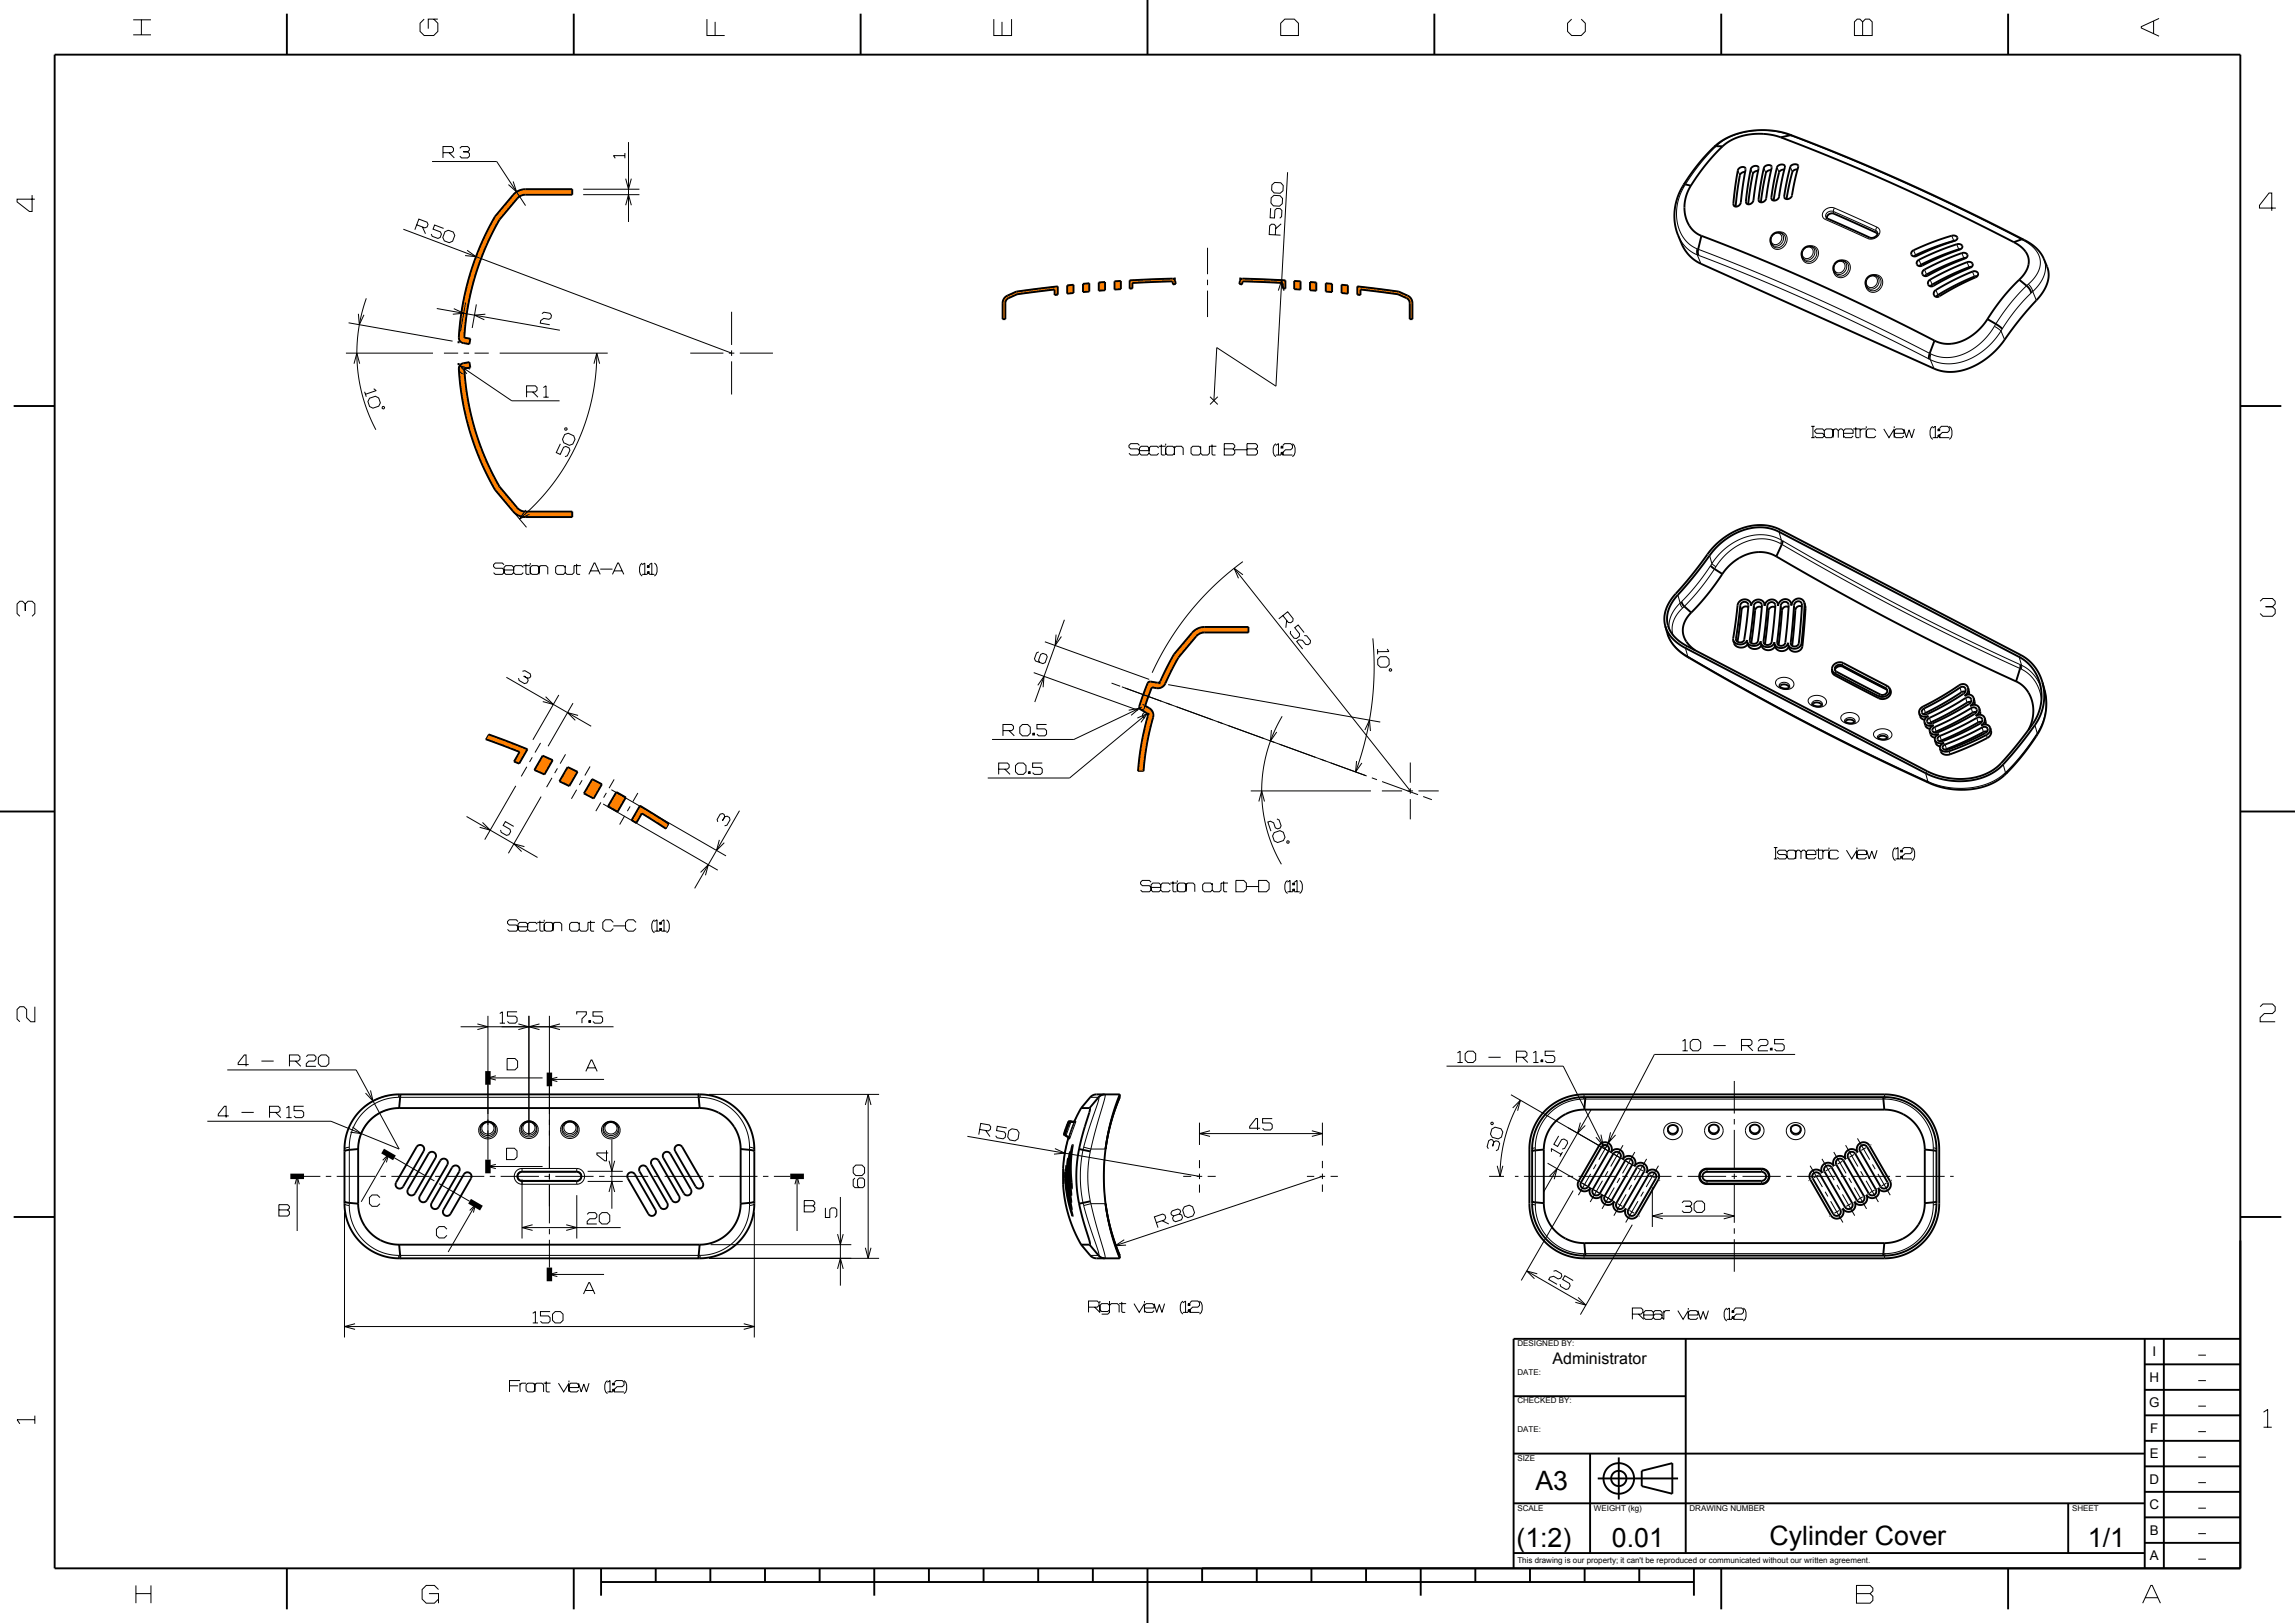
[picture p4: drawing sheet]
<svg xmlns="http://www.w3.org/2000/svg" width="420mm" height="297mm" viewBox="0 0 420 297" stroke-linecap="round" stroke-linejoin="round" font-family="sans-serif">
<defs><g id="words">
<g font-size="4.9">
<text x="281" y="272.7">A3</text>
<text x="277.5" y="283.2">(1:2)</text>
<text x="295" y="283.2">0.01</text>
<text x="323.8" y="282.7">Cylinder Cover</text>
<text x="382.1" y="283.2">1/1</text>
</g>
<text font-size="2.9" x="284.1" y="249.6">Administrator</text>
<g font-size="2.4">
<text x="393.9" y="248.2">I</text>
<text x="393.3" y="257.5">G</text>
<text x="393.4" y="252.8">H</text>
<text x="393.5" y="262.2">F</text>
<text x="393.4" y="266.8">E</text>
<text x="393.4" y="271.5">D</text>
<text x="393.4" y="276.2">C</text>
<text x="393.4" y="280.8">B</text>
<text x="393.4" y="285.5">A</text>
</g>
<g font-size="1.5">
<text x="277.7" y="246.3">DESIGNED BY:</text>
<text x="277.7" y="251.6">DATE:</text>
<text x="277.7" y="256.8">CHECKED BY:</text>
<text x="277.7" y="262.1">DATE:</text>
<text x="277.7" y="267.3">SIZE</text>
<text x="277.7" y="276.4">SCALE</text>
<text x="291.7" y="276.4">WEIGHT (kg)</text>
<text x="309.2" y="276.4">DRAWING NUMBER</text>
<text x="379.2" y="276.4">SHEET</text>
<text x="277.7" y="286.1">This drawing is our property; it can't be reproduced or communicated without our written agreement.</text>
</g>
</g></defs>
<path d="M94.1 35.5l.9-.6 .9-.3h8.8v1h-8.5a2.02 2.02 0 0 0-1.6 .7 27.7 27.7 0 0 0-6.4 10.7 49 49 0 0 0-3.2 14.8l1.1 .2-.2 1-1.1-.2a1 1 0 0 1-.8-1.1 50 50 0 0 1 6.6-22.1z" fill="none" stroke="#ff8000" stroke-width=".18"/>
<g fill="#ff8000">
<path d="M96 34.6h8.7v1h-8.6z" fill-rule="evenodd"/>
<path d="M95.8 34.7l.2-.1 .1 1-.5 .1z" fill-rule="evenodd"/>
<path d="M95.5 34.7h.3l-.2 1-.2 .1z" fill-rule="evenodd"/>
<path d="M95.2 34.8l.3-.1-.1 1.1-.3 .1z" fill-rule="evenodd"/>
<path d="M95 34.9l.2-.1-.1 1.1-.1 .1z" fill-rule="evenodd"/>
<path d="M94.9 34.9h.1v1.1l-.2 .2z" fill-rule="evenodd"/>
<path d="M94.6 35.1l.3-.2-.1 1.3-.2 .1z" fill-rule="evenodd"/>
<path d="M94.3 35.3l.3-.2v1.2l-.4 .6z" fill-rule="evenodd"/>
<path d="M94.1 35.5l.2-.2-.1 1.6-.5 .5 .2-1.7z" fill-rule="evenodd"/>
<path d="M93.9 35.7l-.2 1.7a21.7 21.7 0 0 0-4.6 7.3l-1.8 4.7 .4-4 1.1-2.3a23 23 0 0 1 4.6-6.8z" fill-rule="evenodd"/>
<path d="M87.7 45.4l-.4 4-1.3 4.9 .4-5.2z" fill-rule="evenodd"/>
<path d="M86.4 49.1a70.6 70.6 0 0 1-1.1 8.9l.3-6.5z" fill-rule="evenodd"/>
<path d="M85.6 51.5l-.3 6.5-.2 2.5-.1-6.5z" fill-rule="evenodd"/>
<path d="M85 54l.1 6.5-.3 2.3-.2-.1 .2-7.4z" fill-rule="evenodd"/>
<path d="M84.8 55.3l-.2 7.4-.2-.1 .1-6z" fill-rule="evenodd"/>
<path d="M84.5 56.6l-.1 6-.1-.1v-4.6z" fill-rule="evenodd"/>
<path d="M84.3 57.9v4.6l-.2-.2 .1-3.1z" fill-rule="evenodd"/>
<path d="M84.2 59.2l-.1 3.1-.1-.2z" fill-rule="evenodd"/>
<path d="M84.1 60.4l-.1 1.7z" fill-rule="evenodd"/>
<path d="M85 61.8l1.1 .2-.2 1-1.1-.2z" fill-rule="evenodd"/>
<path d="M84 61.7v.2z" fill-rule="evenodd"/>
</g>
<path d="M84.3 66.7l.3-.2 1.3-.2 .2 1-1.1 .2a49 49 0 0 0 6.4 21.5l3.2 3.9a2 2 0 0 0 1.6 .7h8.5v1h-8.7a3 3 0 0 1-2.1-1l-1-1.2a22.2 22.2 0 0 1-4.7-7.4 47.5 47.5 0 0 1-4.2-17.9z" fill="none" stroke="#ff8000" stroke-width=".18"/>
<g fill="#ff8000">
<path d="M84.8 66.5l1.1-.2 .2 1-1.1 .2v7.7z" fill-rule="evenodd"/>
<path d="M96 93.6h8.7v1h-8.7z" fill-rule="evenodd"/>
<path d="M95.7 93.6h.3v1h-.2z" fill-rule="evenodd"/>
<path d="M95.5 93.5l.2 .1 .1 1-.3-.1z" fill-rule="evenodd"/>
<path d="M95.2 93.4l.3 .1v1h-.3z" fill-rule="evenodd"/>
<path d="M95.1 93.3l.1 .1v1.1l-.1-.1z" fill-rule="evenodd"/>
<path d="M94.8 93.1l.3 .2v1.1l-.2-.1z" fill-rule="evenodd"/>
<path d="M94.7 93l.1 .1 .1 1.2-.2-.1z" fill-rule="evenodd"/>
<path d="M94.2 92.4l.5 .6v1.2l-.4-.3z" fill-rule="evenodd"/>
<path d="M93.7 91.8l.5 .6 .1 1.5-.4-.3z" fill-rule="evenodd"/>
<path d="M87.3 79.8a48.9 48.9 0 0 0 4.1 9.2l2.3 2.8 .2 1.8-1-1.2a22.2 22.2 0 0 1-4.7-7.4l-.5-1.2z" fill-rule="evenodd"/>
<path d="M86 75l1.3 4.8 .4 4-1.3-3.6z" fill-rule="evenodd"/>
<path d="M85.3 71.2a70.6 70.6 0 0 1 1.1 9l-.8-2.5z" fill-rule="evenodd"/>
<path d="M85.1 68.7l.2 2.5 .3 6.5-.6-2.5z" fill-rule="evenodd"/>
<path d="M84.6 66.5h.2l.2 8.7-.5-2.5z" fill-rule="evenodd"/>
<path d="M84.4 66.7l.2-.2-.1 6.2-.2-1.3z" fill-rule="evenodd"/>
<path d="M84.3 66.7h.1l-.1 4.7-.1-1.3z" fill-rule="evenodd"/>
<path d="M84.2 66.8v3.3l-.1-1.3v-1.8z" fill-rule="evenodd"/>
<path d="M84.1 67v1.8l-.1-1.4z" fill-rule="evenodd"/>
<path d="M84 67.4v.1z" fill-rule="evenodd"/>
</g>
<path d="M214.6 51l-7.9 .3v1.5h.5v-1l6.1-.3 1.3 .1a.29 .29 0 0 0 0 .3 .29 .29 0 0 0 .4 .1h.1a.83 .83 0 0 0-.3-1M214.6 51h.1M214.7 51h.1" fill="none" stroke="#ff8000" stroke-width=".18"/>
<g fill="#ff8000">
<path d="M215.1 51.4v.6z" fill-rule="evenodd"/>
<path d="M215 51.3v.7z" fill-rule="evenodd"/>
<path d="M215 51.2v.8z" fill-rule="evenodd"/>
<path d="M214.8 51.1l.2 .1-.1 .8z" fill-rule="evenodd"/>
<path d="M214.7 51l.2 1h-.2z" fill-rule="evenodd"/>
<path d="M214.7 51v1z" fill-rule="evenodd"/>
<path d="M214.6 51v.9z" fill-rule="evenodd"/>
<path d="M206.7 51.3l7.9-.3v.7v-.2l-7.4 .3-.5 1z" fill-rule="evenodd"/>
<path d="M207.2 51.8v1h-.4z" fill-rule="evenodd"/>
<path d="M215.1 51.6v.2z" fill-rule="evenodd"/>
</g>
<path d="M204 51.5l1.1-.1v1.5l-1.1 .1z" fill="none" stroke="#ff8000" stroke-width=".18"/>
<g fill="#ff8000">
<path d="M204 51.5l1.1-.1v1.5l-.9 .1z" fill-rule="evenodd"/>
<path d="M204 51.5l.2 1.5h-.2z" fill-rule="evenodd"/>
</g>
<path d="M201.1 51.7l1.1-.1v1.5l-1.1 .1z" fill="none" stroke="#ff8000" stroke-width=".18"/>
<g fill="#ff8000">
<path d="M201.1 51.7l1.1-.1v1.5l-.9 .1z" fill-rule="evenodd"/>
<path d="M201.1 51.7l.2 1.5h-.2z" fill-rule="evenodd"/>
</g>
<path d="M198.2 51.9l1.1-.1v1.5l-1.1 .2z" fill="none" stroke="#ff8000" stroke-width=".18"/>
<g fill="#ff8000">
<path d="M198.2 51.9l1.1-.1v1.5l-.9 .1z" fill-rule="evenodd"/>
<path d="M198.2 51.9l.2 1.5-.2 .1z" fill-rule="evenodd"/>
</g>
<path d="M195.3 52.2l1.2-.1v1.5l-1.2 .1z" fill="none" stroke="#ff8000" stroke-width=".18"/>
<g fill="#ff8000">
<path d="M195.3 52.2l1.2-.1v1.5l-1 .1z" fill-rule="evenodd"/>
<path d="M195.3 52.2l.2 1.5h-.2z" fill-rule="evenodd"/>
</g>
<path d="M183.9 54.4l2.1-1 7.6-1v1.5l-.6 .1v-1l-4.6 .5a7.9 7.9 0 0 0-3.6 1l-.2 .1a1 1 0 0 0-.6 .9v2.9h-.5v-3l.1-.6z" fill="none" stroke="#ff8000" stroke-width=".18"/>
<g fill="#ff8000">
<path d="M192.3 52.6l1.3-.2v1.5l-.5 .1-.1-1z" fill-rule="evenodd"/>
<path d="M187.3 53.7l1.2-.7 1.3-.1 2.5-.3 .7 .4z" fill-rule="evenodd"/>
<path d="M184.6 54l1.4-.6 2.5-.4-1.2 .7-1.2 .2-1.6 .7z" fill-rule="evenodd"/>
<path d="M184.4 54.1l.2-.1-.1 .6-.1 .1z" fill-rule="evenodd"/>
<path d="M184.3 54.1l.1 .6-.2 .1z" fill-rule="evenodd"/>
<path d="M184.1 54.2l.2-.1-.1 .8z" fill-rule="evenodd"/>
<path d="M184.1 54.3v.8z" fill-rule="evenodd"/>
<path d="M184 54.3h.1l-.1 1z" fill-rule="evenodd"/>
<path d="M183.9 54.4l.1 4z" fill-rule="evenodd"/>
<path d="M183.9 54.5l.1 3.9h-.5v-3z" fill-rule="evenodd"/>
<path d="M193 53l.1 1h-.1z" fill-rule="evenodd"/>
</g>
<path d="M248.4 52.4l7.6 1 .7 .3a2.29 2.29 0 0 1 1.7 1.2l.1 3.5h-.5v-2.9a1.33 1.33 0 0 0-1.3-1.2l-.9-.4-6.8-.9v1l-.6-.1z" fill="none" stroke="#ff8000" stroke-width=".18"/>
<g fill="#ff8000">
<path d="M258 54.3l.5 4.1h-.5z" fill-rule="evenodd"/>
<path d="M257.9 54.3l.1 1z" fill-rule="evenodd"/>
<path d="M257.8 54.2l.1 .9z" fill-rule="evenodd"/>
<path d="M257.8 54.2v.7l-.1-.1z" fill-rule="evenodd"/>
<path d="M257.6 54.1l.2 .1-.1 .6-.1-.2z" fill-rule="evenodd"/>
<path d="M257.4 54l.2 .1v.5h-.2z" fill-rule="evenodd"/>
<path d="M253.6 53.5a3.9 3.9 0 0 1 3.3 .3l.5 .2v.6l-.2-.1a7.9 7.9 0 0 0-3.6-1z" fill-rule="evenodd"/>
<path d="M248.4 52.4l6.3 .8-1.1 .3-4.6-.5-.6 .9z" fill-rule="evenodd"/>
<path d="M249 53v1l-.5-.1z" fill-rule="evenodd"/>
<path d="M258 54.4l.4 .4 .1 .6v3z" fill-rule="evenodd"/>
</g>
<path d="M245.5 52.1l1.2 .1v1.5l-1.2-.1z" fill="none" stroke="#ff8000" stroke-width=".18"/>
<g fill="#ff8000">
<path d="M246.3 52.2h.4v1.5h-.6z" fill-rule="evenodd"/>
<path d="M245.5 52.1l.8 .1-.2 1.5-.6-.1z" fill-rule="evenodd"/>
</g>
<path d="M242.6 51.8l1.2 .1v1.6l-1.2-.2z" fill="none" stroke="#ff8000" stroke-width=".18"/>
<g fill="#ff8000">
<path d="M243.2 51.9h.6v1.6l-.8-.1z" fill-rule="evenodd"/>
<path d="M242.8 51.9h.4l-.2 1.5h-.2z" fill-rule="evenodd"/>
<path d="M242.6 51.8l.2 .1v1.5l-.2-.1z" fill-rule="evenodd"/>
</g>
<path d="M239.7 51.6l1.2 .1v1.5l-1.2-.1z" fill="none" stroke="#ff8000" stroke-width=".18"/>
<g fill="#ff8000">
<path d="M240.5 51.7h.4v1.5h-.4z" fill-rule="evenodd"/>
<path d="M240.1 51.6l.4 .1v1.5l-.4-.1z" fill-rule="evenodd"/>
<path d="M239.7 51.6h.4v1.5h-.2z" fill-rule="evenodd"/>
<path d="M239.7 51.6l.2 1.5h-.2z" fill-rule="evenodd"/>
</g>
<path d="M236.9 51.4l1.1 .1v1.5l-1.1-.1z" fill="none" stroke="#ff8000" stroke-width=".18"/>
<g fill="#ff8000">
<path d="M237.6 51.5h.4v1.5h-.4z" fill-rule="evenodd"/>
<path d="M236.9 51.4l.7 .1v1.5l-.6-.1z" fill-rule="evenodd"/>
<path d="M236.9 51.4l.1 1.5h-.1z" fill-rule="evenodd"/>
</g>
<path d="M226.9 51.4h.1M227.2 51l-.3 .4M227.3 51l7.9 .3v1.5h-.5v-1l-6.1-.3-1.2 .1a.29 .29 0 0 1 0 .3 .29 .29 0 0 1-.4 .1h-.2l.1-.6M227.3 51h-.1" fill="none" stroke="#ff8000" stroke-width=".18"/>
<g fill="#ff8000">
<path d="M233.9 51.2l1.3 .1v1.5h-.4l-.1-1z" fill-rule="evenodd"/>
<path d="M227.4 51l6.5 .2 .8 .6-6.1-.3-1.2 .1z" fill-rule="evenodd"/>
<path d="M227.3 51l.1 .8z" fill-rule="evenodd"/>
<path d="M227.2 51h.1v1z" fill-rule="evenodd"/>
<path d="M227.1 51.1l.1-.1v1z" fill-rule="evenodd"/>
<path d="M227 51.1l.2 .9h-.2z" fill-rule="evenodd"/>
<path d="M227 51.1v.9z" fill-rule="evenodd"/>
<path d="M227 51.3v.7z" fill-rule="evenodd"/>
<path d="M226.9 51.5v.5z" fill-rule="evenodd"/>
<path d="M234.7 51.8l.1 1z" fill-rule="evenodd"/>
</g>
<path d="M112.8 144.9l1.7 1-1.5 2.7-1.7-1z" fill="none" stroke="#ff8000" stroke-width=".18"/>
<g fill="#ff8000">
<path d="M113.1 145.1l1.4 .8-1.5 2.7z" fill-rule="evenodd"/>
<path d="M112.8 144.9l.3 .2-.1 3.5-1.7-1z" fill-rule="evenodd"/>
</g>
<path d="M108.4 142.6l1.8 .9-1.6 2.6-1.7-.9z" fill="none" stroke="#ff8000" stroke-width=".18"/>
<g fill="#ff8000">
<path d="M108.7 142.7l1.5 .8-1.6 2.6z" fill-rule="evenodd"/>
<path d="M108.4 142.6l.3 .1-.1 3.4-1.7-.9z" fill-rule="evenodd"/>
</g>
<path d="M103.9 140.4l1.8 .8-1.5 2.6-1.8-.8z" fill="none" stroke="#ff8000" stroke-width=".18"/>
<g fill="#ff8000">
<path d="M104.2 140.5l1.5 .7-1.5 2.6z" fill-rule="evenodd"/>
<path d="M103.9 140.4l.3 .1v3.3l-.9-.4z" fill-rule="evenodd"/>
<path d="M103.9 140.4l-.6 3-.9-.4z" fill-rule="evenodd"/>
</g>
<path d="M99.3 138.3l1.8 .8-1.5 2.6-1.8-.8z" fill="none" stroke="#ff8000" stroke-width=".18"/>
<g fill="#ff8000">
<path d="M99.9 138.6l1.2 .5-1.5 2.6z" fill-rule="evenodd"/>
<path d="M99.3 138.3l.6 .3-.3 3.1-.9-.4z" fill-rule="evenodd"/>
<path d="M99.3 138.3l-.6 3-.9-.4z" fill-rule="evenodd"/>
</g>
<path d="M117.1 147.4l5.3 3.4-.5 .9-4.4-2.9-1 1.8-.9-.5z" fill="none" stroke="#ff8000" stroke-width=".18"/>
<g fill="#ff8000">
<path d="M119 149.8l.8-.7 2.6 1.7-.5 .9z" fill-rule="evenodd"/>
<path d="M117.1 147.4l2.7 1.7-.8 .7-1.5-1-1 1.8-.2-.1z" fill-rule="evenodd"/>
<path d="M117.1 147.4l-.8 3.1-.7-.4z" fill-rule="evenodd"/>
</g>
<path d="M89.4 134.4l7.1 2.7-1.5 2.6-.9-.3 1-1.8-6.2-2.3z" fill="none" stroke="#ff8000" stroke-width=".18"/>
<g fill="#ff8000">
<path d="M94.2 136.2l2.3 .9-1.5 2.6-.9-.3 1-1.8-1-.4z" fill-rule="evenodd"/>
<path d="M89.4 134.4l4.8 1.8-.1 1-5.2-1.9z" fill-rule="evenodd"/>
</g>
<g fill="none" stroke="#ff8000" stroke-width=".18">
<path d="M208.5 129.4v.1M208.5 129.5l.1 .2M208.6 129.7v.1M210.1 124.9l-1.6 4.5M210.1 124.8v.1M210.2 124.8h-.1M210.2 124.8h.1M210.5 124.7h.1M210.5 124.7l-.3 .1M210.6 124.7l1.5 .2M212.1 124.9h.1M212.2 124.9h-.1"/>
<path d="M212.2 124.8l1.3-2.6a18.4 18.4 0 0 1 3.7-5.3l.9-1.1a3 3 0 0 1 2.3-1.1h8.1v1l-8.4 .1-1 .5-1.1 1.3a21.9 21.9 0 0 0-4.7 7.4 1.52 1.52 0 0 1-1.8 .9l-.7-.1-1.2 3.4a1.88 1.88 0 0 1 1.5 1.9l-.1 .1a49.6 49.6 0 0 0-1.7 9.9h-1a77.1 77.1 0 0 1 1.7-10.4l-.2-.2-1.2-.7M212.2 124.8v.1"/>
</g>
<g fill="#ff8000">
<path d="M220.3 114.7h8.2v1h-8.1z" fill-rule="evenodd"/>
<path d="M220 114.8l.3-.1 .1 1-.5 .1z" fill-rule="evenodd"/>
<path d="M219.8 114.8h.2l-.1 1-.3 .1z" fill-rule="evenodd"/>
<path d="M219.5 114.9l.3-.1-.2 1.1-.2 .1z" fill-rule="evenodd"/>
<path d="M219.2 115l.3-.1-.1 1.1-.2 .1z" fill-rule="evenodd"/>
<path d="M219.1 115h.1v1.1l-.2 .2z" fill-rule="evenodd"/>
<path d="M218.9 115.2l.2-.2-.1 1.3-.1 .1z" fill-rule="evenodd"/>
<path d="M218.5 115.4l.4-.2v1.2l-.4 .6z" fill-rule="evenodd"/>
<path d="M218.2 115.7l.3-.3v1.6l-.5 .6z" fill-rule="evenodd"/>
<path d="M218.1 115.8l-.1 1.8a19.5 19.5 0 0 0-3.6 5l.4-2.9z" fill-rule="evenodd"/>
<path d="M214.8 119.7l-.4 2.9-1.2 2.5 .3-2.9z" fill-rule="evenodd"/>
<path d="M213.5 122.2l-.3 2.9-.1 .3v-2.4z" fill-rule="evenodd"/>
<path d="M213.1 123v2.4l-.4 .3v-1.9z" fill-rule="evenodd"/>
<path d="M212.7 123.8v1.9l-.3 .2v-1.3z" fill-rule="evenodd"/>
<path d="M212.4 124.6v1.3h-.1z" fill-rule="evenodd"/>
<path d="M212.2 124.9l.1-.1v1.1h-.1z" fill-rule="evenodd"/>
<path d="M212.1 124.9h.1v1h-.1z" fill-rule="evenodd"/>
<path d="M212 124.9h.1v1h-.1z" fill-rule="evenodd"/>
<path d="M211.9 124.9h.1v1h-.1z" fill-rule="evenodd"/>
<path d="M211.8 124.9l.1 1h-.3z" fill-rule="evenodd"/>
<path d="M211.4 124.9h.4l-.2 1-.4-.1z" fill-rule="evenodd"/>
<path d="M211 124.8l.4 .1-.2 .9h-.4z" fill-rule="evenodd"/>
<path d="M210.6 124.7l.4 .1-.4 1.5z" fill-rule="evenodd"/>
<path d="M210.4 124.7h.2v1.6l-.2 .6z" fill-rule="evenodd"/>
<path d="M210.2 124.8l.2-.1v2.2l-.2 .6z" fill-rule="evenodd"/>
<path d="M210.1 124.9l.1 2.6-.2 .5z" fill-rule="evenodd"/>
<path d="M210 125v3l-.4 1.2-.1 1-.2-.1 .2-3.7z" fill-rule="evenodd"/>
<path d="M210 129.4l.2 .1v5z" fill-rule="evenodd"/>
<path d="M209.8 129.3l.2 .1v1.2l-.1-.1z" fill-rule="evenodd"/>
<path d="M209.6 129.2l.2 .1 .1 1.2-.4-.3z" fill-rule="evenodd"/>
<path d="M209.5 126.4l-.2 3.7-.6-.3a4.2 4.2 0 0 1 .5-2.7z" fill-rule="evenodd"/>
<path d="M208.7 128.5v1.3l-.2-.2v-.4z" fill-rule="evenodd"/>
<path d="M208.5 129.2v.4z" fill-rule="evenodd"/>
<path d="M211 130.5v.8z" fill-rule="evenodd"/>
<path d="M210.8 130l.2 .5v.8l-.3 1.1z" fill-rule="evenodd"/>
<path d="M210.5 129.7l.3 .3-.1 2.4-.2 1z" fill-rule="evenodd"/>
<path d="M210.2 129.5l.3 .2v3.7l-.3 1.1z" fill-rule="evenodd"/>
<path d="M210.1 130.9l.1 3.6-.2 1.1z" fill-rule="evenodd"/>
<path d="M210.1 131a40.7 40.7 0 0 1-.6 7.9l.3-6.8z" fill-rule="evenodd"/>
<path d="M209.8 132.1l-.3 6.8-.2 2.2-.1-6.8z" fill-rule="evenodd"/>
<path d="M209.2 134.3l.1 6.8h-1l.3-3.4z" fill-rule="evenodd"/>
</g>
<g fill="none" stroke="#000" stroke-width=".18">
<path d="M24.4 6.4h3.2M24.4 3.6h3.2M25.9 3.6v2.8M77.6 3.5l-.7 .8v1.5l.7 .7h1.8l.7-.7v-1.5l-.7-.8M80.1 3.5h-1.7v1.7M129.4 3.5v3h3.2M130.9 4v2.5M181.9 3.5v3h3.2v-3M183.4 4v2.5M234.4 4.3l.7-.8h1.8l.7 .8v2.2h-3.2zM287.6 3.5l-.7 .8v1.5l.7 .7h1.8l.7-.7v-1.5l-.7-.8M340.9 4l.5-.5h.7l.5 .5v2.5h-3.2v-2.5l.5-.5h.5l.5 .5v2.5"/>
<path d="M394.1 3.9v2.2M395.1 3.4l-3.2 1.5v.2l3.2 1.5M5.9 35.7v3h-.5l-2.3-1.8v-.5h3.3M79.1 29.6h11.8l5.3 8M81.1 27.9h1.6l.3-.3v-.5l-.3-.3h-1.6v2.1M82.2 27.9l.9 1M84.1 27.1l.4-.3h1.1l.3 .3v.4l-.3 .3h-.8h.8l.3 .3v.5l-.3 .3h-1.1l-.4-.3M93.9 33.2l.6 1.9-1.5-1.3M106.7 35.6h10.3M106.7 34.6h10.3M114.4 28.5h-2.1l.3 .5M114.4 28v1"/>
<path d="M114.5 32.7l.5 1.9 .5-1.9M114.5 37.6l.5-2 .5 2M115 26v14.6M232.5 38.1l-.1 1.7 .8 .1 .1-1.4 .4-.4 .6 .1 .3 .3-.1 1.1-.3 .3M232.6 36.2l.5-.4h1.2l.4 .5v1l-.5 .4h-1.2l-.4-.5zM232.8 33.8l.5-.4h1.1l.4 .6v.9l-.5 .5-1.1-.1-.5-.5zM235.6 31.5l-2.1 39.2-10.8-7.1-.5 9.7M307.9 34.2h.3M308.2 34.2a8.3 8.3 0 0 0 1 10.5l1.4 .8M314.4 26.5l-3.2 3.3-3 4.4M314.4 26.5l-.4 .1M317.2 37.3l.2 .4"/>
<path d="M318 31.2l.4 .9M319.5 36.9l.2 .4M320.4 30.9l.4 .9M321.8 36.5l.2 .4M322.8 30.8l.4 .9M324.2 36.2l.1 .4M325.2 30.6l.4 .9M326.5 35.9l.2 .4M327.4 24.7a14 14 0 0 0-12.9 1.7l-.1 .1M327.4 24.7h.3M327.4 24.7l10 3.9 11.1 4.8 11.5 5.4 10.2 5.1M327.6 30.5l.4 1"/>
<path d="M334.4 40l-.4 .2M335.5 38.7h-.6l-.5 .2-.3 .5 .1 .4M335.5 38.7l7.8 3.5M335.5 38.7l.1 .4M335.7 38.1l-.2 .6M335.7 38.1l-.5-.1-.6 .1-.8 .5-.3 .5v.4l.2 .4 .3 .3M335.7 38.1l7.8 3.5M416.5 38.1h-3v-.5l1.8-2.3h.4v3.3M63.8 59.1l19 3.3M65.6 57.4l.2 2 .8-1.8M67 54.6l-.8 2.9-.6 3.2-.3 3.4 .1 3 .4 2.8 .7 3.1 1 2.9 1.3 2.7M73.8 41.9l60.1 22.7"/>
<path d="M76.3 41.1l1.5 .6 .4-.2 .1-.4-.1-.4-1.5-.6-.8 1.9M77.3 41.5l.6 1.3M79.9 56.5l22.6 3.9M81.2 41.8l-1.7-.6-.2 .7 1.3 .5 .2 .4-.2 .6-.5 .2-1-.4-.2-.4M81.4 42.4l.6-.3 .9 .4 .3 .6-.4 1-.6 .3-.9-.3-.3-.6zM83 56.5l1.9 .8-2 .2M85.2 55.4l-.9 5.3M85.5 45.8l1.6 1.2-2-.2M87.2 55.7l-.8 4.3M88.8 57.5l-2 .2 1.8 .8M99.2 57.4l.4-.3 1.1 .2 .2 .4-.1 .5-.3 .2-1-.1-.5 .4-.1 .4 1.7 .3M133.9 57.1v6"/>
<path d="M221 45.3v4.9M221 51.2v1M221 53.2v4.8M232.6 51.2l2.3 .1M233.4 43l.1-1.6-.3-.4h-.5l-.3 .3-.1 1.6 2.1 .1M233.9 53.2l.7-1.9 .4 1.9M234.5 41l-1 .9M307.1 43l.6 1.2 .8 1 1 .9 1.1 .5M310.6 45.5v1.1M310.6 45.5l10.7 4.3 10.4 4.5 11.5 5.4 10.2 5.1M310.6 46.6l11.2 4.5 10.2 4.4 11.1 5.2 10.2 5.1M310.6 46.6l.7 1.7"/>
<path d="M324.5 43l.4-.3h.4l.4 .1 .3 .2 .1 .5-.1 .4-.6 .7-.7 .1-.5-.4-.1-.6zM325.4 42.5l1 .1 .6 .6v.8l-.3 .9-.8 .6-.9 .1-.7-.5-.3-.7M325.7 42.5l.5 .3 .2 .5v.6l-.3 .6-.5 .4-.5 .2-.5-.1-.4-.3M326 42.6l.5 .4 .2 .5v.6l-.3 .6-.4 .4-.6 .2h-.6l-.4-.4M330.2 45.6l.8-.4 .4 .1 .3 .2 .1 .5v.4l-.6 .7-.6 .2-.6-.3-.2-.7zM331.1 45l1 .1 .5 .5 .2 1-.5 .9-.7 .6-.9 .1-.7-.5-.3-.8M331.4 45.1l.5 .3 .2 .5v.6l-.3 .5-.4 .4-.5 .2-.6-.1-.4-.3M331.8 45.2l.4 .3 .3 .5v.6l-.3 .6-.5 .5-.6 .2-.5-.1-.5-.3M334 40.2l7.8 3.4M336 48.2l.8-.4 .4 .1 .3 .3 .2 .5-.1 .3-.5 .8-.7 .1-.6-.3-.2-.6zM336.9 47.7h1l.6 .6 .1 .9-.4 .9-.7 .6-.9 .1-.8-.5-.3-.9M337.3 47.7l.4 .2 .2 .5v.7l-.2 .5-.4 .4-.6 .2-.6-.1-.4-.3"/>
<path d="M337.6 47.8l.4 .3 .3 .6-.1 .7-.2 .5-.5 .4-.6 .2-.6-.1-.4-.3M341.9 50.8l.8-.3 .7 .3 .2 .7-.5 .9-.7 .2-.7-.3-.2-.8zM342.2 43.5l-.4 .1M342.7 50.3h.9l.8 .6 .1 1-.4 .9-.7 .6-1 .1-.7-.5-.3-1M343.2 50.4l.4 .2 .3 .5-.1 .7-.2 .5-.5 .4-.5 .2-.6-.1-.4-.3M343.3 42.2l.3 .4M343.3 42.2l.1 .4M343.5 50.5l.4 .3 .3 .6v.6l-.3 .6-.5 .4-.6 .2-.6-.1-.4-.4M343.5 41.6l.4 .3 .1 .3v.4l-.2 .5-1 .6-1-.1M343.5 41.6l-.2 .6M350.2 45.8l.4 .9M351.2 47.5l.4 .9"/>
<path d="M352.2 49.3l.4 .9M353.2 51.2l.4 .9M354.3 53.1l.4 .9M357.2 43.1l.4 1M358.1 44.7l.4 .9M359 46.3l.4 .9M360 48l.4 .9M361 49.7l.3 .9M365 59.7l1.2 .9M365 59.7a10.6 10.6 0 0 1-9.2 5.7l-1.2-.2-1.2-.4M370.2 43.9h.3M370.2 43.9a4.8 4.8 0 0 1 3.2 4.4l-.1 .4a6 6 0 0 1-2.1 3.3"/>
<path d="M371.2 52l-1.5 1.5-1.7 1.9-1.7 2.2-1.3 2.1M371.2 52l.6 .7 .2 .7M372 53.4l-3 3.1-2.8 4.1M372 53.4l.7 1.6M374 47.4l.3 1.4-.2 1.5-.7 1.5-1.4 1.6M63.3 64.6h15.9M64.8 66.6l.5-2 .5 2M66.7 71.7l.3 .9M67.6 72.9l1.1-.4 .6 .3 .3 .9-.3 .6-1.1 .4-.6-.3-.3-.9zM68.4 71.1l.4 .4-1.9 .7M70 74.4l.3 .1v.3l-.3-.1zM81.2 64.6h2.6"/>
<path d="M84.8 68.4a1 1 0 0 1-.7-1.5l9.6 6.4h8.7M84.8 64.6h1M86 67.5l-1.9-.6 1.3 1.5M86.8 64.6h2.6M91.4 64.6h19.8M96.4 71.7h1.6l.3-.3v-.5l-.3-.3h-1.6v2.1M97.5 71.7l.9 1M99.4 70.9l.5-.3v2.1M99.4 72.7h1M103.3 79.5l.7-.2 1 .5 .2 .6-.4 .9-.6 .2-1-.5-.3-.6zM103.4 78.3h.3v.4h-.3zM108.7 66.6l.5-2 .5 2"/>
<path d="M109.2 64.6l-.2 4.3-.7 4.2-1.1 4.1-1.6 4-2.1 3.9-2.2 3.4-3 3.4-3.2 3.1M126.3 64.6h6.1M133.4 64.6h1M133.9 64.1v1M133.9 66.1v6.1M135.4 64.6h6.1M221.4 72.6l1.5 1.4M222.9 72.6l-1.5 1.4M331.5 78h.6M331.8 78v2.1M333.9 78.8l-.4-.3h-1.1l-.3 .3 .3 .5h1.1l.4 .5-.4 .3h-1.1l-.3-.3M334.2 78.5h.9l.4 .3v1l-.4 .3h-.9l-.3-.3v-1z"/>
<path d="M335.5 78.8l.3-.3h.3l.3 .3v1.3M335.5 78.5v1.6M336.4 78.8l.3-.3h.4l.3 .3v1.3M337.4 79.3h1.7v-.5l-.3-.3h-1.1l-.3 .3v1l.3 .3h1.1l.3-.3M339.1 78.5h1.3v1.6M339.6 78.2v1.7l.2 .2h.5M341.5 78.5h-.8l-.3 .3M341.5 78v.3M341.5 78.8v1.3M343.3 78.8l-.3-.3h-1.1l-.4 .3v1l.4 .3h1.1l.3-.3M344.7 78.5l1 1.6 1-1.6M346.7 79.3h1.7v-.5l-.3-.3h-1.1l-.3 .3v1l.3 .3h1.1l.3-.3"/>
<path d="M346.7 78v.3M346.7 78.8v1.3M348.4 78.5l.5 1.6 .5-1.4 .5 1.4 .4-1.6M353.3 65.8l.6 1.7M353.4 64.8l-.1 1M353.7 78a1.62 1.62 0 0 0 0 2.4M353.7 78.3l.5-.3v2.1M354.7 79.6h.3v.3h-.3zM354.7 78.5h.3v.3h-.3zM354.8 78.5v.3M354.8 79.6v.3M355 78.3l.3-.3h1.1l.3 .3v.5l-.3 .3h-.9l-.5 .5v.5h1.7"/>
<path d="M356.7 78a1.62 1.62 0 0 1 0 2.4M366.2 60.6a11.6 11.6 0 0 1-10.5 5.9l-1.2-.2-1.2-.5M366.2 60.6l.7 1.6M93.9 93.6l2.5 2.9M96.2 93.3l-1.1 1.7 1.8-.9M102.5 81.2l-.7 1.6 .7 .4 .6-1.3 .5-.2 .5 .3 .2 .4-.5 1-.4 .2M208.5 81.5l-.3-.3h-1.3l-.3 .3v.3l.3 .3h1.3l.3 .4v.4l-.3 .4h-1.3l-.3-.4M208.5 82.5h1.8v-.5l-.3-.3h-1.2l-.3 .3v.9l.3 .4h1.2l.3-.4M212 82l-.3-.3h-1.1l-.3 .3v.9l.3 .4h1.1l.3-.4M212 81.7h1.3M212.5 81.3v1.8l.2 .2h.5M213.3 81.2v.3"/>
<path d="M213.3 82v1.3M213.6 81.7h1l.3 .3v.9l-.3 .4h-1l-.3-.4v-.9zM214.9 82l.3-.3h1l.3 .3v1.3M214.9 81.7v1.6M219.7 82l-.3-.3h-1.1l-.3 .3v.9l.3 .4h1.1l.3-.4M219.7 81.7v1.2l.3 .4h1l.3-.4v-1.2h1.3M221.8 81.3v1.8l.2 .2h.4M224 82.1h1.6l.4-.3v-.3l-.4-.3h-1.6v2.1h1.6l.4-.4v-.4l-.4-.4M226 82.3h2.2M228.2 82.1h1.6l.3-.3v-.3l-.3-.3h-1.6v2.1h1.6l.3-.4v-.4l-.3-.4M233.5 81.2a1.62 1.62 0 0 0 0 2.4M233.5 81.5l.5-.3v2.1"/>
<path d="M233.5 83.3h.9M234.4 82.8h.4v.3h-.4zM234.4 81.7h.4v.3h-.4zM234.6 81.7v.3M234.6 82.8v.3M234.8 81.5l.3-.3h1.1l.3 .3v.5l-.3 .3h-1l-.4 .5v.5h1.7M236.5 81.2a1.62 1.62 0 0 1 0 2.4M325.9 99.5a8.6 8.6 0 0 0-10.2 2.1l-1.7 2.1M325.9 99.5l11.1 6.3 11.3 6.1 10.9 5.5 10.7 5M325.9 97l-.3 .3 .4 1.5M326 98.8l-.1 .7M326 98.8a9.1 9.1 0 0 0-10.5 1.7l-1.2 1.3-1 1.3"/>
<path d="M326 98.8l10.2 5.8 11.6 6.3 10.9 5.6 11.3 5.2M331.5 80.1h.6M353.7 80.1h1M3.6 112.8l-.5-.5v-1.8l.5-.5h.5l.5 .5v1.3v-1.3l.5-.5h.8l.5 .5v1.8l-.5 .5M92.2 103.3l-.3-.3h-1.3l-.3 .3v.4l.3 .3h1.3l.3 .3v.5l-.3 .3h-1.3l-.3-.3M92.2 104.3h1.8v-.5l-.3-.3h-1.1l-.4 .3v1l.4 .3h1.1l.3-.3M95.8 103.8l-.4-.3h-1.1l-.3 .3v1l.3 .3h1.1l.4-.3M95.8 103.5h1.2M96.2 103.2v1.7l.2 .2h.5M97 103.8l.4-.3h.9l.3 .3v1l-.3 .3h-.9l-.4-.3zM97 103v.3M97 103.8v1.3"/>
<path d="M98.6 103.8l.4-.3h.9l.3 .3v1.3M98.6 103.5v1.6M103.4 103.8l-.3-.3h-1.1l-.3 .3v1l.3 .3h1.1l.3-.3M103.4 103.5v1.3l.4 .3h.9l.3-.3v-1.3h1.3M105.5 103.2v1.7l.2 .2h.5M107.8 105.1l.9-2.1h.2l.9 2.1M108.1 104.5h1.4M109.8 104.1h2.3M112.1 105.1l.9-2.1h.2l1 2.1M112.4 104.5h1.4M117.5 103a1.62 1.62 0 0 0 0 2.4M117.5 103.3l.5-.3v2.1"/>
<path d="M117.5 105.1h1M118.5 104.6h.3v.3h-.3zM118.5 103.5h.3v.3h-.3zM118.6 103.5v.3M118.6 104.6v.3M118.8 105.1h1M118.8 103.3l.5-.3v2.1M119.8 103a1.62 1.62 0 0 1 0 2.4M190.1 119.3l-.4 .2-.4 1 .2 .5 1.4 .4 .4-.2 .4-1-.2-.4-.6-.2-.5 .2-.3 1 .2 .4M191.2 117.4l19.1 6.9M193.3 116.1l-.2 2 1.1-1.6M194.8 113.4l-5.4 15.1"/>
<path d="M225.9 104l32.2 40.7M227.5 102.8l-2.6 2-2.4 2.1-2.3 2.3-2.3 2.7-2.2 2.7-1.8 2.8-1.5 2.5-1.5 3.2M227.5 105.2l-1.6-1.2 .8 1.8M234.8 112.6l1 1.3 .4 .1 .4-.3 .1-.5-1-1.2-1.7 1.2M235.5 113.5l-.2 1.4M236.2 115.5l-.1 .4 .7 .9h.5l.5-.4v-.4l-.9-1.1 .7-.5 1.1 1.3M238.7 116.3l.4 .1 .7 .8v.5l-.4 .3-.4-.1-.6-.7-.7-.1-.4 .3 1.1 1.4M251.2 116.8l.3 6.4-.5 5.9-1 5.9-.9 3.2-1 3.1M252.1 118.8v.9M253.9 118.8l.3 .4-2.1 .1M305.1 115.9l.5 1.2 .8 1 1.1 1.1 1.4 .9M307.1 108.9l.4 1.5"/>
<path d="M307.5 110.4l.1 .3 .4 .5M307.5 110.4l-1 1-.7 1.2-.3 1.2v1.3M308 111.2l-1.1 1.2-.6 1.1-.3 1.3 .2 1.4M308.7 118.2l-.3 .4 .5 1.5M312.9 101.7l.4 1.4M313.3 103.1l.7 .6M313.3 103.1l-2.9 4-2.9 3.3M314 103.7l-3.1 4.3-2.9 3.2M317.7 116.9l.1 .4M318.5 110.8l.2 .8M320.2 117.2l.1 .3M321 110.9l.2 .8"/>
<path d="M322.7 117.4l.1 .4M323.4 110.9l.3 .8M325.2 117.5l.1 .4M325.9 110.9l.2 .8M327.7 117.6l.1 .4M328.3 110.8l.3 .9M329.7 117.7l.1 .6M330.3 110.7l.1 .6M369.8 119.9l-.3 .3 .5 1.5M413.6 110l.5-.5h1.8l.5 .5v.5l-.5 .5h-1.3h1.3l.5 .5v.8l-.5 .5h-1.8l-.5-.5M89.4 134.4l-.5 .9M92.7 123.9l15.5 9"/>
<path d="M95.6 122.8l.5-.1 .9 .6 .1 .4-.1 .3-.5 .1-.7-.4 .7 .4 .2 .5-.3 .4-.4 .1-1-.6-.1-.4M97.4 138.6l-.5 .8M98.9 136l-1 1.7M99.9 127.5l1.4 1.4-2-.5M102.3 127.2l-4.8 8.2M103.5 138l-1 1.7M104.9 128.7l-4.6 7.9M105.8 130.9l-1.9-.5 1.4 1.4M183.6 133.7h1.5l.4-.3v-.5l-.4-.3h-1.5v2.1M184.7 133.7l.9 1M186.3 139.6h1l.5 .5v1.1l-.5 .5h-1l-.5-.5v-1.1zM187.1 132.6h1l.4 .5v1.1l-.4 .5h-1l-.5-.5v-1.1z"/>
<path d="M189 134.2h.3v.3h-.3zM189.2 134.2v.3M189.2 123.1l19.1 6.9M189.9 125.4l1.2-1.6-.2 2M190.7 139.6h-1.7v.8h1.4l.3 .3v.7l-.3 .3h-1.1l-.3-.3M191.5 132.6h-1.7v.8h1.4l.3 .3v.6l-.3 .4h-1.1l-.3-.4M203.4 125l1.6 .6M205.3 125.7l44.8 16.3M206 125.9l6.5 2.4M206.6 130l1.9-.4-1.5 1.3M208.1 131.4l1.9-.8-1.2 1.6M209 129.4l-12.5 5.9h-14.9"/>
<path d="M209.1 128.9a.5 .5 0 0 1 .3 .8 .5 .5 0 0 1-.9-.1M209.6 131.4a.5 .5 0 0 1-.5-.7 .5 .5 0 0 1 .9-.1l-14.3 11.8h-14.9M213.5 128.7l.9 .3M213.8 125.3l38.8 6.8M232.7 133.6l-.2 2 1.2-1.7M234.6 131.1l-1.5 3.1-1.2 3.3-.7 3.2-.3 3.7 .2 3.5 .7 3.7 1.1 3.3 1.6 3.3M248.3 139.3l-.2 2 1.1-1.7M249.8 133.6l.8-1.8 .2 2M252.6 120.2h1.1l.5 .4v1l-.5 .5h-1.1l-.5-.5v-.9zM254.4 122.4l.3 .1-.2 .3-.3-.1zM258.1 139.5v3.7M308.9 120.1l11.5 6.6 11.1 5.9 10.7 5.4 10.6 5"/>
<path d="M308.9 120.1l.1 .2M325.2 124.4l.9-.4 1.2 .1 .8 .6 .2 .4v.4l-.3 .3-.5 .3-.8 .1-.7-.2-.6-.3-.4-.4-.1-.4zM325.6 125.5l.3-.5 .8-.1 .7 .3 .1 .6M331.1 127.7l.9-.4h1.2l.9 .6 .2 .4-.1 .4-.3 .4-.5 .2-.7 .1-.7-.1-.6-.3-.4-.4-.1-.5zM331.6 128.8v-.3l.3-.2 .8-.1 .6 .3 .2 .5M336.1 122.9l-.3 .3v.4M337.1 130.9l.9-.5h1.1l.9 .5 .2 .4v.4l-.2 .4-.5 .3-.8 .1-.6-.1-.7-.2-.4-.4-.1-.5zM337.2 122l8 4.1M337.2 122l-.4-.1h-.4l-.6 .6M337.2 122h.1M337.3 121.3l-.2 .4 .1 .3M337.6 132l.3-.5 .8-.2 .6 .3 .2 .5"/>
<path d="M343.1 133.9l.8-.5h1.2l.9 .5 .2 .3v.4l-.2 .4-.5 .3-.8 .2-.7-.1-.6-.3-.4-.4-.1-.4zM343.6 134.9l.3-.4 .8-.2 .7 .2 .1 .5M343.8 127.4v.4M344.1 127.1l-.3 .3M345.2 126.1l.2 .1M345.2 126.1v.1M345.3 125.5l-.2 .4 .1 .2M352.1 129.6l.3 .9M353.1 131.4l.2 .8M354.1 133l.2 .9M355 134.7l.3 .8M356 136.2l.2 .9"/>
<path d="M356.7 137.5l.2 .5M358.7 125.8l.3 .9M359.7 127.7l.3 .9M360.8 129.6l.2 .8M361.8 131.4l.2 .8M362.8 133.1l.2 .9M363.5 134.5l.2 .5M366.6 139.9l.4 1.5M369.9 122.4a6.9 6.9 0 0 1 3.7 5.6M370 121.7l-.1 .7M370 121.7l1.1 .7 1 1 .8 1.1 .6 1.2M372.4 132.7l.4 1.5"/>
<path d="M372.8 134.2l-3 4.1-2.8 3.1M372.8 134.2l.1 .1M374.1 126.2l.1 .4a9.9 9.9 0 0 1-1.4 7.6M85.4 149.4l13 7.5M88.3 150.5l1.4 1.4-1.9-.5M94 151.2l-1.5-.8-.4 .6 1.2 .8 .2 .4-.4 .6-.4 .1-1-.6-.1-.4M94.4 143.8l-5.7 9.8M96 154.9l-2-.5 1.5 1.4M96.4 140.3l-1 1.8M99 145.8l-6 10.3M101 142.3l-1 1.7M102 140.6l-.5 .9"/>
<path d="M105.5 144.5l-.9 1.7M106.5 142.8l-.5 .8M108 140.3l-1 1.6M110 146.8l-1 1.6M110.4 147.1l21 12.1M111 145.1l-.5 .9M111.9 144.5l21 12.1M112.4 142.6l-.9 1.6M114.3 149.3l-.9 1.6M115.3 147.6l-.5 .8M116.7 145.1l-.9 1.6M122.4 150.8l-.5 .9"/>
<path d="M128.2 159.6l1.4-1.4-.5 2M131.4 150.4l-.2-.4 .6-1 .4-.1 .3 .1 .1 .5-.4 .7 .4-.7 .5-.1 .4 .2 .1 .4-.6 1-.4 .1M131.6 153.7l-.5 1.9 1.4-1.4M135.3 148.4l-8.2 14.2M182.8 140.7h1.6l.3-.3v-.4l-.3-.4h-1.6v2.1M183.9 140.7l.9 1M188.2 141.2h.3v.3h-.3zM188.4 141.2v.3M208.3 141.1h1M228.9 144.7h22M230.4 146.7l.5-2 .5 2M233.2 152.4l1-.4 .7 .3 .3 .9-.3 .6-1.1 .4-.6-.3-.3-.9z"/>
<path d="M233.7 149.9l.4 .2 .4 1-.2 .4-.5 .2-.4-.2-.3-.9-.6-.3-.5 .1 .6 1.7M235.6 153.9h.3l-.1 .4-.3-.1zM251.1 142.3l.9 .4M252.9 144.7h3.7M252.9 143l6.6 2.4M257.6 144.7h1M258.1 144.2v1M258.1 146.2v3.7M259.6 144.7h3.7M260.5 145.8l1.5 .5M324.6 155.1h.7M324.6 157.2h.7"/>
<path d="M325 155.1v2.1M327 155.9l-.3-.3h-1.1l-.3 .3 .3 .5h1.1l.3 .5-.3 .3h-1.1l-.3-.3M327.4 155.6h.9l.3 .3v1l-.3 .3h-.9l-.4-.3v-1zM328.6 155.9l.4-.3h.3l.3 .3v1.3M328.6 155.6v1.6M329.6 155.9l.3-.3h.3l.4 .3v1.3M330.6 156.4h1.7v-.5l-.3-.3h-1.1l-.3 .3v1l.3 .3h1.1l.3-.3M332.3 155.6h1.3v1.6M332.8 155.3v1.7l.2 .2h.4M334.7 155.6h-.8l-.3 .3M334.7 155.1v.3M334.7 155.9v1.3"/>
<path d="M336.5 155.9l-.3-.3h-1.2l-.3 .3v1l.3 .3h1.2l.3-.3M337.9 155.6l1 1.6 .9-1.6M339.8 156.4h1.8v-.5l-.3-.3h-1.1l-.4 .3v1l.4 .3h1.1l.3-.3M339.8 155.1v.3M339.8 155.9v1.3M341.6 155.6l.5 1.6 .5-1.5 .4 1.5 .5-1.6M346.9 155.1a1.63 1.63 0 0 0 0 2.4M346.9 157.2h.9M346.9 155.4l.5-.3v2.1M347.8 156.7h.4v.3h-.4zM347.8 155.6h.4v.3h-.4zM348 155.6v.3"/>
<path d="M348 156.7v.3M348.2 155.4l.3-.3h1.1l.3 .3v.5l-.3 .3h-1l-.4 .5v.5h1.7M349.9 155.1a1.63 1.63 0 0 1 0 2.4M352.7 141.1l-.3 .4 .4 1.5M352.8 143l.3 .3M367 141.4a13.1 13.1 0 0 1-12.6 2.2l-1.6-.6M367 141.4l-.2 .4M94.8 168.6l-.3-.3h-1.3l-.3 .3v.4l.3 .3h1.3l.3 .3v.5l-.3 .3h-1.3l-.3-.3M94.8 169.6h1.8v-.5l-.4-.3h-1.1l-.3 .3v1l.3 .3h1.1l.4-.3M98.3 169.1l-.3-.3h-1.1l-.3 .3v1l.3 .3h1.1l.3-.3M98.3 168.8h1.3M98.8 168.5v1.7l.2 .2h.4"/>
<path d="M99.6 168.3v.3M99.6 169.1v1.3M99.9 168.8h1l.3 .3v1l-.3 .3h-1l-.3-.3v-1zM101.2 169.1l.3-.3h1l.3 .3v1.3M101.2 168.8v1.6M106 169.1l-.3-.3h-1.1l-.4 .3v1l.4 .3h1.1l.3-.3M106 168.8v1.3l.3 .3h1l.3-.3v-1.3h1.3M108.1 168.5v1.7l.1 .2h.5M112.2 168.8l-.4-.5h-1l-.5 .5v1.1l.5 .5h1l.4-.5M112.2 169.4h2.3M116.4 168.8l-.5-.5h-.9l-.5 .5v1.1l.5 .5h.9l.5-.5M119.8 168.3a1.62 1.62 0 0 0 0 2.4"/>
<path d="M119.8 168.6l.4-.3v2.1M119.8 170.4h.9M120.7 169.9h.3v.3h-.3zM120.7 168.8h.3v.3h-.3zM120.9 168.8v.3M120.9 169.9v.3M121 170.4h1M121 168.6l.5-.3v2.1M122 168.3a1.62 1.62 0 0 1 0 2.4M210.7 161.4l-.4-.3h-1.2l-.4 .3v.4l.4 .3h1.2l.4 .3v.5l-.4 .3h-1.2l-.4-.3M210.7 162.4h1.7v-.5l-.3-.3h-1.1l-.3 .3v1l.3 .3h1.1l.3-.3M214.2 161.9l-.3-.3h-1.2l-.3 .3v1l.3 .3h1.2l.3-.3"/>
<path d="M214.2 161.6h1.3M214.7 161.3v1.7l.1 .2h.5M215.5 161.9l.3-.3h.9l.4 .3v1l-.4 .3h-.9l-.3-.3zM215.5 161.1v.3M215.5 161.9v1.3M217.1 161.9l.3-.3h.9l.4 .3v1.3M217.1 161.6v1.6M221.9 161.9l-.4-.3h-1.1l-.3 .3v1l.3 .3h1.1l.4-.3M221.9 161.6v1.3l.3 .3h.9l.4-.3v-1.3h1.2M223.9 161.3v1.7l.2 .2h.5M226.2 161.1h1.4l.5 .5v1.1l-.5 .5h-1.4zM228.1 162.2h2.2"/>
<path d="M230.3 161.1h1.5l.5 .5v1.1l-.5 .5h-1.5zM235.6 161.1a1.62 1.62 0 0 0 0 2.4M235.6 161.4l.5-.3v2.1M235.6 163.2h1M236.6 162.7h.3v.3h-.3zM236.6 161.6h.3v.3h-.3zM236.7 161.6v.3M236.7 162.7v.3M236.9 163.2h1M236.9 161.4l.5-.3v2.1M237.9 161.1a1.62 1.62 0 0 1 0 2.4M6.4 184.2v2.8h-.8l-.7-.8v-1.5l-.5-.5h-.8l-.5 .5v1.8l.5 .5"/>
<path d="M41.6 195.8h23.6l7.8 14.5-12.4-5.1h-22.7M45.5 194.8h-1.9v-.3l1.1-1.4h.3v2M47.8 194.2h2.3M53 194.2h1.6l.3-.3v-.5l-.3-.3h-1.6v2M54.1 194.2l1 .9M56.1 193.4l.3-.3h1.1l.3 .3v.5l-.3 .3h-1l-.4 .5v.4h1.7M58.7 193.1h1l.5 .4v1.2l-.5 .4h-1l-.4-.4v-1.2zM67.8 199.5l.5 2-1.4-1.5M84.3 187.9h28M87.4 187.4l1.9 .5-1.9 .5M89.3 185.9v26.3M89.3 197.3h10"/>
<path d="M90.7 196.9l-1.4 .4 1.4 .3M91.5 185.5l.4-.3v2M91.5 187.2h.9M92.8 193.7h1.4l.5 .5v1.1l-.5 .5h-1.4zM94.6 185.2h-1.7v.8h1.4l.3 .3v.6l-.3 .3h-1.1l-.3-.3M94.9 187.4l1.9 .5-1.9 .5M96.8 185.9v21.8M98.7 187.4l-1.9 .5 1.9 .5M100.5 185.9v28M100.5 197.5h10M102 197.1l-1.5 .4 1.5 .4M102.5 187.4l-2 .5 2 .5"/>
<path d="M105.5 185.6v-.4h1.8v.4l-.8 .8v.8M107.2 196.1l1-2.1h.1l1 2.1M107.5 195.4h1.5M107.8 186.8h.3v.3h-.3zM107.9 186.8v.3M110.3 185.2h-1.8v.8h1.5l.3 .3v.6l-.3 .3h-1.2l-.3-.3M266.7 194.4h1M266.7 192.7l.5-.3v2M268.6 192.4h1l.5 .4v1.2l-.5 .4h-1l-.5-.4v-1.2zM272.4 193.5h2.2M277.5 193.5h1.6l.3-.3v-.5l-.3-.3h-1.6v2M278.6 193.5l1 .9"/>
<path d="M280.6 192.7l.5-.3v2M280.6 194.4h1M282 194h.3v.3h-.3zM282.2 194v.3M284.5 192.4h-1.7v.8h1.4l.3 .3v.6l-.3 .3h-1.1l-.3-.3M307.9 190.5l.5-.3v2.1M307.9 192.3h1M309.8 190.2h1l.4 .5v1.1l-.4 .5h-1l-.5-.5v-1.1zM313.6 191.3h2.2M317.4 197.8v6M318.7 191.3h1.6l.3-.3v-.5l-.3-.3h-1.6v2.1M319.8 191.3l1 1"/>
<path d="M321.8 190.5l.3-.3h1.1l.3 .3v.5l-.3 .3h-.9l-.5 .5v.5h1.7M324 191.8h.3v.3h-.3zM324.2 191.8v.3M326.5 190.2h-1.7v.8h1.4l.3 .3v.7l-.3 .3h-1.1l-.3-.3M328.5 193h-25.7l-9.1 17.3-7.6-15.2h-21.4M413.6 184.2l.5-.5h1.8l.5 .5v.8l-.5 .5h-1.5l-.8 .7v.8h2.8M41.9 204.2h-2v-.3l1.2-1.5h.3v2.1M44.2 203.6h2.2M49.3 203.6h1.6l.3-.4v-.4l-.3-.4h-1.6v2.1M50.4 203.6l1 .9M52.4 202.8l.5-.4v2.1M52.4 204.5h1"/>
<path d="M54 216.7l.4-1.4 .4 1.4M54.4 215.3v10M55.6 202.4h-1.8v.8h1.5l.3 .4v.6l-.3 .3h-1.2l-.3-.3M55.6 215.3h3M59.6 215.3h1M61.6 215.3h7M63.9 209.9l-.6 .1-.3 .3M63.9 209.9v10.7M64.5 206.2l1.6 1.2-2-.2M69.5 219.2l-.5-.5h-.9l-.5 .5v1.1l.5 .5h.9l.5-.5M69.6 215.3h1M70 212.3l1.1-1-.4 1.4"/>
<path d="M71 203.1a7.5 7.5 0 0 0-5.4 6.3M71 200.5a10 10 0 0 0-4.4 2.1M71.1 211.3l-5 8.6M71.6 215.3h7M72.2 211.9l5.6 3.2M72.9 200.8a9.1 9.1 0 0 0-9 9.1M72.9 200.8h55.2M73 200.3l-.1 .5M78.6 215.6l.9 .5M79.6 215.3h1M80.4 216.6l5.5 3.2M81.6 215.3h7"/>
<path d="M88 205.8l.5-.4 .6-.2 .7 .1 .6 .2 .3 .4 .3 .6v.6l-.3 .6-.5 .5-.7 .2h-.7l-.5-.3-.5-.5-.2-.6 .1-.7zM89.3 213.5h10M89.6 215.3h1M90.5 205.9l.1 .9-.5 .8-.9 .2-.8-.3a1.24 1.24 0 0 1-.5-1.1l.2-.5M90.6 206.1l.2 .7-.3 .7-.6 .5-.6 .1-.7-.1-.6-.6-.2-.6 .2-.7M90.7 213.1l-1.4 .4 1.4 .4M91.6 215.3h7M92.7 210.1h1.4l.5 .5v1.1l-.5 .5h-1.4zM95.5 205.7l.5-.4 .7-.1h.6l.6 .3 .4 .4 .2 .5v.6l-.3 .6-.4 .5-.7 .2h-.7l-.7-.3-.4-.5-.2-.7 .1-.5zM95.5 213.8l-.5 .1-.4 .3-.4 .5-.1 .5 .1 .6 .3 .5 .5 .3 .5 .1M95.5 213.8v.5M95.5 215.8v10.8"/>
<path d="M95.5 216.7h10.1M95.5 213.8h10.1M95.5 216.2v.5M95.5 214.3l-.6 .3-.3 .7 .3 .6 .6 .3M95.5 214.3v.1M95.5 216.2h10M95.5 214.3h10M98 205.8l.1 1-.4 .6-1 .3-.8-.3a1.25 1.25 0 0 1-.5-1.1l.2-.5M98.1 206l.2 .7-.2 .7-.6 .5-.7 .2-.8-.3-.5-.4-.2-.7 .2-.7M99.6 215.3h1M100.5 214.8v1.1M100.5 216.8v7.1"/>
<path d="M101.6 215.3h7M103 206l-.2 .5a1.42 1.42 0 0 0 1.2 1.5h.8l.7-.5 .3-.8-.2-.7M103.1 205.6l.5-.3 .6-.1h.7l.6 .4 .4 .5 .1 .5-.1 .6-.3 .5-.5 .4-.6 .2h-.7l-.6-.4-.5-.5-.1-.6 .1-.7zM103.1 205.8l-.2 .6 .2 .7 .5 .5 .7 .1 .7-.1 .5-.5 .2-.6-.2-.7M105.5 214.3l.7 .3 .3 .7-.3 .6-.7 .3M105.5 216.2l.1 .5M105.5 214.3v.1M105.5 216.1v.1M105.6 213.8l.5 .1 .5 .4 .3 .4 .1 .5-.1 .6-.3 .5-.5 .3-.5 .1M105.6 213.8l-.1 .5M105.6 218.7v7.9M107.5 216.2h6.5"/>
<path d="M107.5 214.3h6.5M109.6 215.3h1M110.5 205.7l.5-.3 .6-.2 .7 .1 .5 .2 .4 .4 .3 .7-.1 .6-.2 .5-.5 .5-.7 .2-.7-.1-.6-.3-.4-.4-.2-.7 .1-.6zM110.5 206.1l-.2 .7 .3 .7 .5 .5 .7 .1 .7-.1 .6-.6 .2-.6-.2-.7M110.6 205.9l-.2 .7 .2 .6 .5 .5 .7 .1 .7-.1 .5-.5 .2-.7-.2-.6M111 210.5v1.9h-.3l-1.5-1.1v-.3h2.1M111.5 212.4l.5 1.9 .5-1.9M111.5 218.1l.5-1.9 .5 1.9M111.6 215.3h7M112 208.5v12.7M119.6 215.3h1M121.6 215.3h7"/>
<path d="M128 200.3l.1 .5M128.1 200.8a9.1 9.1 0 0 1 9.1 9.1M129.6 215.3h1M129.8 200.3h31.1M131.6 215.3h7M137.2 209.9l.7 .2 .1 .2M137.2 209.9v10.7M139.6 215.3h1M141.6 215.3h3M145.5 216.7l.4-1.4 .4 1.4M145.9 215.3v10M153.8 219v16.3"/>
<path d="M156.1 213.7l.5-.5h1.1l.5 .5v.9l-.5 .5h-1.1l-.5-.5zM156.5 215.6l-.4 .3v1.1l.4 .3h1.4l.3-.3v-1.1l-.3-.3h-.6l-.4 .3v1.1l.4 .3M158.4 202.2l.5-1.9 .5 1.9M158.9 200.3v30M177 207.9l42.5 7.4M179.3 206.7l1.6 .3 .3-.3 .1-.5-.2-.3-1.6-.3-.4 2M180.4 206.9l.8 1.1M184.2 206.4l-1.7-.3-.1 .8 1.4 .2 .3 .4-.2 .6-.3 .3-1.1-.2-.3-.4M184.6 207l.6-.4 .9 .1 .4 .6-.2 1.1-.5 .4-1-.2-.4-.5zM193.1 210.2l1.8 .8-2 .2M194.6 216.7h.1M194.6 213.8h.1"/>
<path d="M194.6 213.8v2.9M194.6 213.8v.1M194.6 216.6v.1M194.9 215.6h.1M194.9 207.5v.2M195.1 214.4h.1M195.3 213.1h.1M195.4 208v.1M195.5 205.3l-.8 2.1zM195.6 208.1l-.1 .2zM195.6 211.9h.2M195.7 205.4l-.8 2.1z"/>
<path d="M195.8 205.2l-.1 .2M195.9 219.6h.1M195.9 218.4h.2M196 205.3l-.9 2.5M196 210.6h.2M196 217.1h.2M196.4 205.3h.1M196.6 205.4l.1-.2-1.1 2.9M196.8 205.3l.1-.1-1.2 3.2v-.1M196.9 204.5l-.8 2.1-.7 2.2-.5 2.2-.3 2M198.3 209.9l-.4 2.5-.2 2.7 .1 2.8 .5 2.7M198.3 209.9l1.3 .4"/>
<path d="M199.5 200.8h1.6M199.6 210.3l-.4 2.4-.1 2.5 .1 2.5 .4 2.6M199.6 210.3h2.7M201.1 200.8a1.02 1.02 0 0 1 1.2-.5l-2.7 10M201.1 200.8l-.2 1-1.6 4.6-1 3.5M202.1 212.3l-.1 4.8 .4 4 1 4.6 1.4 4.1M216.5 215.3h1.5M219 215.3h1M219.5 205.4v4.1M219.5 212.3v1.5M219.5 214.8v1M219.5 216.8v1.4"/>
<path d="M219.5 207.4h22.5M221 215.3h1.5M221.4 206.9l-1.9 .5 1.9 .6M230.6 206.5h-1.9v-.4l1.1-1.4h.3v2.1M232.8 204.7h-1.7v.8h1.4l.3 .3v.7l-.3 .3h-1.1l-.3-.3M239.2 215.3h1.3M240.1 206.9l1.9 .5-1.9 .6M241.5 215.3h1M242 205.4v4.2M242 212.4v1.4M242 214.8v1M242 216.8v1.3"/>
<path d="M242 215.3l-37.9 12.7M243.5 215.3h1.3M272.4 210.2l-.2-.4 .2-1.1 .4-.2 .3 .1 .3 .4-.2 .8 .2-.8 .4-.2 .4 .1 .3 .4-.3 1.1-.4 .2M272.5 215.3h2.7M272.9 205.5l.3-.1 .1 .3-.4 .1zM273 206.6l.6-.3 1.1 .3 .3 .5-.2 1-.6 .3-1.1-.3-.3-.6zM274 213.3l.5 2 .5-2M276.5 200.3l22.8 13.2M276.8 202.7l1.4-1.4-.5 2M277.2 215.3h.7M278.2 201.3l-1.5 3.2-1.2 3.5-.8 3.7-.2 3.6M278.9 215.3h7"/>
<path d="M281 210l-.6 .3M281 210v10.5M283.2 212.9l12.3 7M283.5 215.3l1.5-1.4-.6 1.9M283.9 210.8v-.6l1.8 1M285.2 207.9l-.8 1.5 .7 .4 .7-1.3 .4-.1 .6 .4 .1 .4-.6 1-.4 .1M285.9 210.8l-.4 .9M286.9 215.3h1M287.9 217.9l-9.5 16.4M288.6 215.9l.1 .1M288.9 215.3h7M289.2 205.4l-.5 2 1.4-1.4"/>
<path d="M289.8 201.1a8.9 8.9 0 0 0-8.8 8.9M289.8 201.1h55.2M289.9 200.3l-.1 .8M290.7 217.2l.1 .1M291.1 214.8l-2.2 3.9M291.2 203l-8.7 15.2M291.3 217.5l.1 .1M292.1 213.1l-.5 .8M292.3 209.5h.1M292.9 218.5h.1M293 207.6l.4 2-1.3-1.5M293.3 216.1l-2.3 3.9"/>
<path d="M293.3 210l.9 .5M293.4 218.8h.2M294.3 214.3l-.5 .9M294.5 210.7l.1 .1M294.7 207.2l-.4 2 1.4-1.5M294.9 208.3l-2.3 3.9M295 211l.1 .1M295.1 219.7l.1 .1M295.4 217.3l-2.2 3.9M296.4 215.6l-.5 .9M296.7 212h.1M296.9 215.3h1"/>
<path d="M297 209.6l-2.2 3.9M297.2 212.3h.1M297.6 218.6l-2.3 3.9M298.6 216.8l-.5 .9M298.8 213.2l.1 .1M298.9 215.3h7M299.2 210.8l-2.3 3.9M299.4 213.5l.1 .1M299.8 219.8l-2.3 3.9M299.8 213.8l.9 .5M300.8 218.1l-.5 .8M301 214.5h.1"/>
<path d="M301.3 212.1l-2.2 3.9M301.5 214.8h.1M302 215l.8 .5M302.4 217.3v7.2M303.5 213.3l-2.2 3.9M303.7 216l.1 .1M304.9 206l.5-.4 .5-.2 .7 .1 .6 .2 .4 .4 .2 .5 .1 .6-.2 .5-.5 .5-.6 .3h-.7l-.7-.2-.5-.5-.2-.7v-.6zM306.9 215.3h1M307 206.3l.1 .5-.1 .4-.4 .3-.4 .2-.5-.1-.4-.3-.1-.5 .1-.5M308.9 215.3h7M310.5 219.8h1l.5 .5v1.1l-.5 .5h-1l-.5-.5v-1.1zM312.3 205.9l.6-.4 .5-.1h.7l.6 .3 .4 .4 .2 .5v.6l-.2 .5-.4 .4-.7 .3h-.7l-.6-.2-.5-.5-.2-.6v-.6z"/>
<path d="M312.4 213.9v.5M312.4 216.1v.6M314.5 206.2l.1 .5-.1 .4-.4 .4-.5 .1-.4-.1-.4-.3-.1-.5 .1-.4M316.9 215.3h1M317.4 204.8v1M317.4 206.8v7M317.4 214.8v1M317.4 216.8v7M318.9 215.3h7M319.8 205.9l.5-.3 .6-.2h.6l.6 .2 .5 .5 .2 .5v.5l-.2 .6-.5 .5-.6 .2h-.7l-.6-.2-.5-.5-.3-.6 .1-.7zM320.3 206.2l-.1 .5 .1 .5 .4 .3 .4 .1 .5-.1 .4-.4 .1-.4-.1-.4M322.4 213.9v.5"/>
<path d="M322.4 216.1v.6M326.9 215.3h1M327.4 205.9l.4-.3 .7-.2 .7 .1 .5 .3 .4 .5 .2 .5v.5l-.3 .5-.5 .5-.6 .2h-.7l-.7-.3-.4-.5-.2-.7 .1-.6zM327.8 206.3l-.1 .5 .1 .4 .3 .3 .5 .2 .5-.1 .4-.3 .1-.5-.1-.5M328.9 215.3h7M331.1 216l-.1 .1M331.3 213.3l2.2 3.9M332.8 215l-.8 .5M333.3 214.8h-.2M333.4 212.1l2.3 3.9M333.8 214.5h-.1M334 218.1l.5 .8"/>
<path d="M335 213.8l-.9 .5M335 219.8l2.3 3.9M335.4 213.5l-.1 .1M335.6 210.8l2.2 3.9M336 213.2l-.1 .1M336.2 216.8l.5 .9M336.9 215.3h1M337.2 212.5l-.9 .5M337.2 218.6l2.2 3.9M337.6 212.3h-.1M337.8 209.6l2.2 3.9M338.1 212h-.1"/>
<path d="M338.3 215.6l.5 .9M338.9 215.3h7M339.3 211.3l-.8 .5M339.3 217.3l2.3 3.9M339.7 219.7l-.1 .1M339.7 211l-.1 .1M339.9 208.3l2.3 3.9M340.3 210.7l-.1 .1M340.5 214.3l.5 .9M340.9 219l-.9 .5M341.3 218.8h-.1M341.5 210l-.9 .5"/>
<path d="M341.5 216.1l2.3 3.9M341.9 218.5h-.1M342.5 209.5h-.2M342.7 213.1l.5 .8M343.1 217.8l-.9 .5M343.5 217.5l-.1 .1M343.7 214.8l2.2 3.9M344 217.2l-.1 .1M344.9 200.3l.1 .8M345 201.1a8.9 8.9 0 0 1 8.8 8.9M345.2 216.5l-.8 .5M346.2 215.9l-.1 .1"/>
<path d="M346.9 215.3h1M348.9 215.3h7M353.8 210l.6 .3M353.8 210v10.5M356.9 215.3h.6M51 221.4h1.6l.4-.3v-.3l-.4-.3h-1.6v2h1.6l.4-.3v-.5l-.4-.3M63 220.3l.2 .1 .7 .2M63 221.8v23M63.9 220.6a9.1 9.1 0 0 0 9 9.1M72.9 229.7l.1 .6M72.9 229.7h55.2M81.8 224.9l-.5-.4h-.9l-.5 .4v1.2l.5 .4h.9l.5-.4"/>
<path d="M86 221.5l1-1.1-.4 1.5M87 220.4l-5 8.7M95.5 224.6h18.1M97.5 224.1l-2 .5 2 .6M100.5 224.9v1M100.5 226.9v5.1M100.5 233.2h10M102 232.8l-1.5 .4 1.5 .4M103.6 224.1l2 .5-2 .6M106.8 236.8l1-2.1h.1l1 2.1M107.1 236.2h1.4M107.5 222.2l.3-.3h1.1l.3 .3v.5l-.3 .3h-1l-.4 .5v.5h1.7"/>
<path d="M109.7 222.4l.4-.5h1l.5 .5v1.1l-.5 .5h-1l-.4-.5zM128.1 229.7l-.1 .6M129.8 230.3h31.1M130 227.8h25.8M137.2 220.6a9.1 9.1 0 0 1-9.1 9.1M138 220.3l-.3 .2-.5 .1M138 221.8v23M147.2 220.7h1.6l.3-.4v-.3l-.3-.3h-1.6v2.1h1.6l.3-.3v-.5l-.3-.3M151.1 221v1.8h.8v-1.4l.3-.4h.6l.3 .4v1.1l-.3 .3M153.3 225.8l.5 2 .5-2M153.3 232.2l.5-1.9 .5 1.9M158.4 228.3l.5 2 .5-2"/>
<path d="M196 220.9h.1M196.1 222.1h.1M198.3 220.6l1 3.5 1.6 4.6a.91 .91 0 0 1 .2 1M199.2 239.2h1.6l.3-.3v-.5l-.3-.3h-1.6v2.1M199.6 220.3l1 3.7 1.5 5.2 .1 1.1a1.44 1.44 0 0 1-1.1-.6M199.6 220.3h2.7M199.6 220.3l-1.3 .3M201.1 229.7h-1.6M201.3 238.9v1.3l-1-1M201.3 238.1v.3M203 239.7l-.3 .3h-1.1l-.3-.3v-.8l.3-.3h1.1l.3 .3 .4-.3h1.1l.3 .3v1.3M203 238.6v1.6l-.3 .3h-1.1"/>
<path d="M203 238.1v2.1M204.8 238.6h1.3M205.3 238.2v1.8l.1 .2h.5M205.7 226.9l-1.6 1.1 2-.2M207.5 238.6l1 1.6 .9-1.6M209.4 239.4h1.8v-.5l-.3-.3h-1.1l-.4 .3v.9l.4 .4h1.1l.3-.4M209.4 238.1v.3M209.4 238.9v1.3M211.2 238.6l.5 1.6 .5-1.5 .4 1.5 .5-1.6M211.6 223.7l1.5-.5 .2-.4-.1-.4-.4-.2-1.5 .5 .6 1.9M212.7 223.4l1.2 .6M214.5 221.6l1.1-.4 .4 .2 .1 .3-.2 .5-1.1 .3-.4-.2-.1-.3z"/>
<path d="M215.9 222.2l.4 .2 .1 .4-.2 .4-1.1 .4-.4-.2-.1-.5 .2-.4M216.5 238.1a1.63 1.63 0 0 0 0 2.4M216.5 238.4l.5-.3v2.1M216.7 220.8l.9-.3 .7 .3 .3 1.1-.3 .6-.9 .3-.6-.3-.4-1zM217.4 239.7h.4v.3h-.4zM217.4 238.6h.4v.3h-.4zM217.6 238.6v.3M217.6 239.7v.3M217.8 238.4l.3-.3h1.1l.3 .3v.5l-.3 .3h-1l-.4 .5v.5h1.7M219.5 238.1a1.62 1.62 0 0 1 0 2.4M279.4 232.6l10.8 6.2M280.4 220.3l.6 .2"/>
<path d="M281 220.5a8.9 8.9 0 0 0 8.8 8.9M281.3 233.1l-1.9-.5 1.4 1.4M284.3 232.6l.4-.1 1 .6 .1 .4-.2 .4-.4 .1-.9-.4-.6 .1-.3 .4 1.5 .9M287.9 234.3l-1.5-.9-.4 .7 1.2 .8 .1 .4-.3 .6-.4 .1-1-.6-.1-.4M288.8 237.4l1.4 1.4-1.9-.5M289.8 229.4l.1 .9M289.8 229.4h55.2M295.6 220l.1 .1M296 220.3l.9 .5M297.2 221h.1M297.8 221.3h.1M298.2 221.5l.9 .5"/>
<path d="M298.7 224.1l-9.5 16.5M299.9 222.5l.1 .1M302.4 222.5h15M304.3 222l-1.9 .5 1.9 .5M304.5 239.8v1.6l-.3-.3v-.9l-.3-.4h-1l-.3 .4M305.6 239.8h-.8l-.3 .4M307.1 239.8l.9 1.6 1-1.6M307.8 220.1l.3-.3h1.2l.3 .3v.3l-.3 .4h-.8h.8l.3 .3v.4l-.3 .4h-1.2l-.3-.4M309 239.4v.3M310.7 239.8l.5 1.6 .5-1.4 .5 1.4 .5-1.6M315.5 222l1.9 .5-1.9 .5M316 239.4a1.62 1.62 0 0 0 0 2.4"/>
<path d="M316 239.7l.5-.3v2M317 239.8h.3v.4h-.3zM317.1 239.8v.4M317.3 239.7l.3-.3h1.1l.4 .3v.5l-.4 .3h-.9l-.5 .5v.4h1.8M317.4 224.8v1M317.4 226.8v5.9M319.1 239.4a1.62 1.62 0 0 1 0 2.4M334.8 222.5l-.1 .1M336.6 221.5l-.9 .5M337 221.3h-.1M337.5 221h-.1M338.7 220.3l-.8 .5"/>
<path d="M339.2 220l-.1 .1M345 229.4l-.1 .9M353.8 220.5a8.9 8.9 0 0 1-8.8 8.9M354.4 220.3l-.6 .2M6.4 259.8h-3.3l.5 .8M6.4 259.1v1.5M63 242.7h75M65 242.2l-2 .5 2 .6M93.2 253.6h1.6M95.2 252.6h-2v2.1M95.2 253.1v1.6M96.3 253.1h-.8l-.3 .3"/>
<path d="M96.6 253.1h1l.3 .3v1l-.3 .3h-1l-.3-.3v-1zM97.5 240.3l.5-.3v2.1M97.5 242.1h1M97.9 253.4l.3-.3h1l.3 .3v1.3M97.9 253.1v1.6M99.5 253.1h1.3M100 252.8v1.8l.1 .1h.5M100.7 240h-1.8v.8h1.5l.3 .3v.7l-.3 .3h-1.2l-.3-.3M101.6 240h1l.4 .5v1.1l-.4 .5h-1l-.5-.5v-1.1zM102.2 253.1l1 1.6 .9-1.6M104.1 253.9h1.8v-.5l-.3-.3h-1.2l-.3 .3v1l.3 .3h1.2l.3-.3M104.1 252.6v.4"/>
<path d="M104.1 253.4v1.3M105.9 253.1l.5 1.6 .4-1.4 .5 1.4 .5-1.6M111.2 252.6a1.62 1.62 0 0 0 0 2.4M111.2 253l.4-.4v2.1M111.2 254.7h.9M112.1 254.2h.3v.4h-.3zM112.1 253.1h.3v.3h-.3zM112.3 253.1v.3M112.3 254.2v.4M112.4 253l.4-.4h1.1l.3 .4v.4l-.3 .4h-1l-.5 .4v.5h1.8M114.2 252.6a1.62 1.62 0 0 1 0 2.4M136.1 242.2l1.9 .5-1.9 .6"/>
<path d="M216.5 240.2h.9M298.7 240.5h1.6l.4-.3v-.5l-.4-.3h-1.6v2M299.9 240.5l.9 .9M300.8 240.6h1.8v-.4l-.3-.4h-1.2l-.3 .4v.9l.3 .3h1.2l.3-.3M304.2 240.8l-.3-.3h-1l-.3 .3v.3l.3 .3h1l.3-.3M309 240.6h1.7v-.4l-.3-.4h-1.1l-.3 .4v.9l.3 .3h1.1l.3-.3M309 240.2v1.2M316 241.4h1M317 241h.3v.3h-.3zM317.1 241v.3M402.3 257.3h1.4M402.3 252.6h1.4"/>
<path d="M402.3 248h1.4M414.2 258.4l.8-.5v3.3M402.3 276h1.4M402.3 271.3h1.4M402.3 266.7h1.4M402.3 262h1.4M414.2 261.2h1.5M24.9 291.6h2.7M24.9 290.1v3.3M27.6 290.1v3.3M78.5 291.6h1.7v1.8M80.2 290.9l-.7-.8h-1.5l-.7 .8v1.7l.7 .8h1.5l.7-.8"/>
<path d="M339.7 291.6h2.6l.4-.5v-.5l-.4-.5h-2.6v3.3h2.6l.4-.5v-.8l-.4-.5M392.1 293.4l1.5-3.3h.3l1.5 3.3M392.6 292.4h2.3M402.3 285.3h1.4M402.3 280.6h1.4"/>
<circle cx="89.3" cy="206.5" r="1.09"/>
<circle cx="96.8" cy="206.4" r="1.09"/>
<circle cx="104.3" cy="206.4" r="1.09"/>
<circle cx="111.8" cy="206.5" r="1.09"/>
</g>
<g fill="none" stroke="#000" stroke-width=".35">
<path d="M10 10h400v277h-400zM52.5 2.5v7.5M105 2.5v7.5M157.5 2.5v7.5M210 0v10M262.5 2.5v7.5M315 2.5v7.5M367.5 2.5v7.5M94.1 35.4a3 3 0 0 1 2.1-.8h8.5v1h-8.5l-.8 .2-.8 .5-3.2 3.9-1.5 2.9-1.4 3.2-1.3 3.5-1 3.6-.8 3.9-.4 4.5 1.1 .2-.2 1a2.1 2.1 0 0 1-1.7-.6 4.4 4.4 0 0 1-.1-2.4l.5-3.5 .7-3.7 1-3.6 1.2-3.3 1.3-3 1.8-3.3zM308.1 33.8l1.3 .2M308.2 33.8l-.6 .9a10.1 10.1 0 0 0-.5 8.3l.9 2.1 .6 1.1 1.1 1.1 1.3 .8 42.9 19.4a9.4 9.4 0 0 0 9.1-1.5 23.3 23.3 0 0 0 5.5-6.2l2.2-2.7 2.7-2.9 1-1.8a4.4 4.4 0 0 0 .2-3.6l-.7-1.8-.8-1.1-1.3-1.2-1.5-.9M309.4 34l-.6 1.4-.4 1.4-.1 1.3 .1 1.3 .4 1.3 .7 1.1 .9 .8 1 .6"/>
<path d="M313.7 26.9l-2.7 2.9-2.8 4M313.7 26.9h.1M315.2 26.8l-1.1-.1-.4 .2M315.2 26.8l-3 3.2-2.8 4M318.2 30.8l.6-.2 .5 .1a.55 .55 0 0 1 .1 .7l-.7 4.6a2.02 2.02 0 0 1-.3 1.5l-.6 .3-.5-.1a8.5 8.5 0 0 1 .2-3.2l.5-3.3zM319.4 31.5l-.6 .1-.4 .4-.8 5.8M320.6 30.6l.5-.2 .6 .1a.51 .51 0 0 1 .1 .7l-.8 4.2a2.33 2.33 0 0 1-.3 1.7l-.5 .3-.6-.2a8 8 0 0 1 .2-3.1l.6-3.2zM321.7 31.3l-.5 .1-.4 .4-.9 5.6M322.9 30.5l.6-.3 .6 .1a.49 .49 0 0 1 .1 .7l-.8 4.1a2.36 2.36 0 0 1-.4 1.6l-.5 .3-.6-.1a7.7 7.7 0 0 1 .3-3.1zM324.1 31.1l-.7 .2a1.46 1.46 0 0 0-.4 1.3l-.8 4.4M325.4 30.4l.6-.3 .5 .1a.46 .46 0 0 1 .1 .7l-.9 4.1a1.69 1.69 0 0 1-.4 1.5l-.5 .2-.5-.1a5.3 5.3 0 0 1 .2-2.6zM325.9 25.1l-1.1-.3a10.8 10.8 0 0 0-9.6 2"/>
<path d="M325.9 25.1l11 4.4 10 4.3 11.7 5.5 9.9 5M326.5 31l-.6 .2a1.07 1.07 0 0 0-.5 1l-.8 4.5M327.8 30.3l.6-.2 .6 .1a.44 .44 0 0 1 0 .6l-1.1 5.1-.6 .5-.6-.1a.59 .59 0 0 1-.1-.8l.6-3.2zM327.9 24.8l-2 .3M327.9 24.8l10.7 4.2 10.4 4.5 11.5 5.4 9.8 4.9M327.9 24.8a14.7 14.7 0 0 0-13.6 1.5l-.6 .6M329 31l-.7 .2a1.28 1.28 0 0 0-.5 1.1l-.8 4.1M334.2 39.8l6.8 3.1a2.52 2.52 0 0 0 1.6 .6l.8-.3 .2-.6M334.4 40l.2-.7 .6-.3a2.55 2.55 0 0 1 1.6 .6l6.3 2.9 .5 .3M184 54.4l2-1 7.6-1v1.5l-.6 .1v-1l-6.9 .9-1.5 .7-.4 .3-.2 .4v3.1h-.5v-3.2zM195.3 52.2l1.2-.1v1.5l-1.2 .1zM198.2 51.9l1.1-.1v1.5l-1.1 .2z"/>
<path d="M201.1 51.7l1.1-.1v1.5l-1.1 .1zM204 51.5l1.1-.1v1.5l-1.1 .1zM206.7 51.3l7.6-.3a.58 .58 0 0 1 .8 .4l.1 .6h-.5l-.1-.5-7.4 .3v1h-.5zM227 51.2l.5-.2 7.7 .3v1.5h-.5v-1l-7.3-.3-.1 .5h-.5zM236.9 51.4l1.1 .1v1.5l-1.1-.1zM239.7 51.6l1.2 .1v1.5l-1.2-.1zM242.6 51.8l1.2 .1v1.6l-1.2-.2zM245.5 52.1l1.2 .1v1.5l-1.2-.1zM248.4 52.4l7.6 1 1.8 .8 .4 .3 .3 .7v3.2h-.5v-2.9l-.1-.5-.4-.4-1.7-.7-6.8-.9v1l-.6-.1zM311.4 43.2l-.7 2.7 .1 .8M311.4 43.2l10.4 4.1 10.2 4.4 10.9 5.1 11.1 5.5M326 42.6l-.8-.1-.5 .2-.4 .4-.3 .9 .4 .9"/>
<path d="M331.8 45.2l-1-.1-.8 .6-.3 .9 .4 .9M337.6 47.8l-1-.1-.8 .5-.3 1 .4 .9M343.5 50.5l-1-.1-.8 .5-.3 1 .4 .8M350 46l2.3-1.2 3-1.1a4.7 4.7 0 0 1 2.4-.6l.5 .4v.3l-.3 .2-3.6 1.3-3.6 1.6h-.5l-.3-.2-.1-.4zM351 47.7l2-1 3.2-1.4a4.9 4.9 0 0 1 2.4-.6l.5 .3v.3l-.2 .3-3.7 1.4-3.5 1.6-.5 .1-.3-.2-.1-.4zM352 49.5l2.9-1.5 3-1.3a2.51 2.51 0 0 1 1.7-.4l.3 .2 .2 .2-.3 .5-3.9 1.6-3.1 1.7h-.5l-.4-.2-.1-.4zM353 51.3l3.1-1.6 3.9-1.7h.6l.4 .3v.3l-.3 .4-3.3 1.4-3.6 1.9-.5 .1-.3-.2-.2-.4zM354.1 53.2l2.8-1.6 2.7-1.3a3.3 3.3 0 0 1 1.8-.7l.6 .4v.3l-.2 .3-3.4 1.6-2.4 1.4a2.63 2.63 0 0 1-1.5 .7l-.4-.1-.2-.3zM357.8 44l-4.4 1.5-3.1 1.4M358.8 45.6l-3.8 1.3-2.7 1.2-1 .6M359.8 47.2l-.6 .1-3 1.2-3.2 1.5-.7 .5M360.8 48.8l-.9 .3-3.2 1.4-2.9 1.5-.5 .4"/>
<path d="M361.9 50.5l-.6 .1-3.4 1.6-3.2 1.8-.4 .3M363.7 58.4l1.9 1.1 .8 .7M363.7 58.4a8.6 8.6 0 0 1-8.1 4.5l-1.6-.6M368.5 44.3l1.1 .7 .8 .7 .6 .8 .3 1-.1 .9-.3 .9-.5 .9-.9 1M369.5 51.2l1.7 1.4 .5 1M369.5 51.2l-3 3.3-2.8 3.9M370.3 43.8l-1.8 .5M2.5 74.3h7.5M84.3 66.7l1.6-.4 .2 1-1.1 .2 .5 4.7 .8 4.1 .9 3.2 1.2 3.3 1.4 3.2 1.6 3 3.2 3.9 .9 .6 .7 .1h8.5v1h-8.5a3 3 0 0 1-2.3-1l-3.3-4-1.9-3.6-1.5-3.4-1.2-3.5-.9-3.4-.6-3.5-.5-3.7a2 2 0 0 1 .3-1.8zM354 62.3l-.9 2.6-.1 .8M410 74.3h7.5M326.2 99l-.1 .6-1 2.2"/>
<path d="M304.8 114.6l.4 1.1 .8 1 .8 .8 1.3 .9 44.3 23.1a12.6 12.6 0 0 0 13.6-1.1l2.8-3 3-3.9a9.4 9.4 0 0 0 2-8.6M304.8 114.6l-.2-1v-1.1l.3-1 .6-1.2 .7-1.1 2.8-3.3 2.6-3.3a12.6 12.6 0 0 1 11.5-6.5l1.4 .3 1.4 .6 43.9 22.9 1.9 1.3a8.3 8.3 0 0 1 2.1 3.7M304.8 114.6l.5 1.8 .8 1.4 1.4 1.5 1.7 1.2M307.7 110.1l.4 .8 1.4 1.2M309.5 112.1l-.7 .9-.5 .9-.3 1v.8l.3 1 .4 .8 1.5 1.5M313.1 103.5l2.1 1.5M314.2 100a10.3 10.3 0 0 1 10.4-3.1l44.9 23.3 1.8 1.3a8.9 8.9 0 0 1-.1 12.2l-3.8 4.7a10.5 10.5 0 0 1-10.5 4l-2.2-.5-2-.8-44.1-23-2-1.4-1-1.3-.4-1.3-.1-1.6 .5-1.6 1-1.5 3.3-3.8 3.4-4.5zM315.2 105l-2.9 4-2.8 3.1M317.2 117.2l.3 .8 .7 .5 1-.1 .4-.2 .2-.4M317.2 117.2l.3 .4 .8 .3 .9-.1 .3-.3 .2-.4v.3M318.7 110.4l.6-.3 .5 .3a6.8 6.8 0 0 1-.1 3.1l-.5 3.7-.4 .3h-.7l-.3-.2-.1-.4 .7-5a1.95 1.95 0 0 1 .3-1.5zM319.7 117.4l.3 .9 .8 .4 1-.1 .5-.6"/>
<path d="M319.7 117.4l.5 .6 .7 .2 .9-.2 .4-.7v.4M320 111.1l-.8-.1-.4 .5-.8 5.9M320.4 110.5l-.3-.5-.6-.3-.7 .1-.5 .3a2.27 2.27 0 0 0-.4 1.8l-.7 5.3M320.4 110.5l.1 .2M320.4 110.5l.1 .3 .4-.8 .9-.3 .7 .2 .4 .6M321.2 110.4l.4-.2h.4l.4 .3v.4l-.7 6.4-.2 .4-.6 .1-.5-.2-.2-.4 .8-6.3zM322.2 117.7l.3 .8 .7 .4h1l.4-.3 .3-.4M322.2 117.7l.5 .5 .7 .2 .9-.2 .4-.7v.3M322.4 111.2l-.4-.2-.5 .2a1.58 1.58 0 0 0-.4 1.5l-.6 5M322.9 110.5l.1 .2M323.7 110.4l.6-.2 .5 .2a7.4 7.4 0 0 1-.1 3l-.5 4.1-.4 .5h-.6l-.4-.2-.1-.4 .7-6.5zM324.7 117.8l.4 .9 .7 .4 1-.1 .5-.7"/>
<path d="M324.7 117.8l.5 .6 .6 .2 .9-.2 .4-.4 .1-.4v.4M324.9 111.2l-.5-.2-.5 .2a1.65 1.65 0 0 0-.3 1.5l-.6 5.2M325.1 101.8l-1.1-.5-1.2-.2h-1.4l-1.4 .2-1.4 .6-1.4 .9-1.2 1.2-.8 1M325.1 101.8l10.9 6.3 11.2 6 11.6 5.8 10.2 4.8M325.4 110.5l-.5-.6-.7-.2-.9 .4-.4 .8v-.4M325.4 110.5v.2M326.1 110.4l.6-.3 .5 .3a8.5 8.5 0 0 1-.1 3.2l-.4 4.1-.4 .4h-.6l-.4-.2-.1-.4 .7-6.7zM327.3 111.1l-.5-.1-.4 .2a1.77 1.77 0 0 0-.4 1.5l-.5 5.4M327.8 110.4l-.4-.6-.7-.2-.5 .1-.4 .3-.4 .9v-.4M327.8 110.4l.1 .3M328.6 110.3l.5-.3 .5 .3a9.3 9.3 0 0 1 0 3.3l-.4 4.2-.2 .3-.4 .2-.5-.1-.3-.2a1 1 0 0 1 0-1l.5-6.2zM329.8 111h-.7l-.5 .5-.6 6.7"/>
<path d="M330.2 110.3l.2 1-.5 6.1a1.93 1.93 0 0 1-.3 1.4l-.7 .4h-.9l-.5-.4-.3-.8M330.2 110.3l-.4 6.5a1.97 1.97 0 0 1-.3 1.4l-.6 .4-.7 .1-.6-.2-.4-.5M330.2 110.3l-.4-.6-.6-.2-.4 .1-.5 .3-.3 .4-.2 .5v-.4M89.4 134.4l7.1 2.7-1.5 2.6-.9-.3 1-1.8-6.2-2.3M99.3 138.3l1.8 .8-1.5 2.6-1.8-.8zM309.1 120.2l.1 .2M309.2 120.4l10.3 5.9 11.3 6.1 11.7 5.9 10.3 4.9M325.6 125.5l.3 .3 .5 .2h.6l.4-.2M325.7 125.6l.3-.3 .6-.1 .6 .2 .2 .4M327.5 125.8h-.1M331.6 128.8l.3 .3 .6 .2 .6-.1 .4-.2M331.7 128.9l.3-.3 .6-.1 .5 .2 .3 .4"/>
<path d="M335.3 122.4l.1 .8a2.97 2.97 0 0 0 1.5 1l7.3 3.7 1-.1 .6-.5 .2-.7-.3-.8M335.3 122.4l.1-.4 .3-.4 .5-.3 .5-.1a2.89 2.89 0 0 1 1.7 .7l6.9 3.6 .4 .3M335.3 122.4l.1 .5a2.84 2.84 0 0 0 1.5 .9l6.9 3.6M335.8 122.5l.4-.4 .6-.2a2.61 2.61 0 0 1 1.6 .7l7 3.7M336 121.9l.5-.2h.5l8.1 4.2 .3 .4-.1 .4-.3 .3-.4 .2a2.65 2.65 0 0 1-1.6-.7l-6.9-3.6-.3-.5zM337.6 132l.4 .2 .6 .2 .5-.1 .4-.2M337.7 132.1l.3-.4h.6l.6 .2 .2 .3M343.6 134.9l.8 .4 1-.2M343.7 135l.3-.3 .6-.1 .5 .2 .3 .3M345.5 135l-.1 .1M345.7 125.8l.1 .7-.4 .7-.8 .3-.8-.1M351.2 130.5l.3 .8 .7 .4"/>
<path d="M351.2 130.5l.3 .4 .4 .2 .5 .1 .5-.2-.6 .5-.1 .7M351.9 129.8l3.8-2.1 3.2-2h.4l.3 .2 .1 .3-.1 .4a34.1 34.1 0 0 1-6.4 3.9l-.7 .3-.5-.1-.3-.4zM352.2 132.2l.3 .8 .7 .4M352.2 132.2l.2 .3 .4 .3h.6l.5-.1-.6 .5-.1 .6M352.9 131.5l5.7-3.1a2.85 2.85 0 0 1 1.6-.8l.4 .2 .1 .5a1.91 1.91 0 0 1-1.2 1.1l-4.9 2.6a1.85 1.85 0 0 1-1.5 .4l-.4-.4zM353.2 133.8l.3 .9 .6 .3M353.2 133.8l.2 .4 .4 .2 1-.1-.6 .5-.1 .6M353.8 133.2l5.9-3a2.79 2.79 0 0 1 1.5-.8l.5 .2v.6a1.92 1.92 0 0 1-1.2 1l-4 2a4.9 4.9 0 0 1-2.3 .9l-.5-.3-.1-.3zM354.1 135.4l.3 .9 .6 .3M354.1 135.4l.2 .3 .4 .2 .6 .1 .5-.1-.6 .4-.2 .7M354.8 134.8l5.8-2.8a2.89 2.89 0 0 1 1.6-.8l.5 .2v.6a1.93 1.93 0 0 1-1.3 .9l-4 2a4.9 4.9 0 0 1-2.2 .8l-.6-.4zM355.7 136.4l4.1-1.8 3.2-1.6 .6 .1 .2 .3-.1 .3a1.94 1.94 0 0 1-1.3 .9l-4.3 2a4 4 0 0 1-2 .6l-.5-.3z"/>
<path d="M359.7 126.6h-.6l-3 1.9-4 2.2M360.2 125.9l.2 .7-.1 .5M360.2 125.9l-.2-.4-.4-.3h-.4l-.5 .1-3.5 2.2-3.5 1.9-.4 .6-.1 .5M360.2 125.9l-.1 .8-.6 .6 .5-.2h.6l.4 .3 .2 .4M360.7 128.5h-.6l-3 1.8-4 2.1M361.2 127.8l.2 .7-.1 .5M361.2 127.8l-.1 .8-.5 .6 .4-.2h.6l.4 .3 .2 .3M361.7 130.3l-.7 .1-2.9 1.6-4.1 2.1M362.2 129.6l.2 .8v.4M362.2 129.6l-.1 .8-.5 .6 .5-.2h.5l.4 .3 .2 .3M362.7 132.1h-.2a2.77 2.77 0 0 0-1.6 .7l-5.9 2.9M363.2 131.4l.2 .7v.5"/>
<path d="M363.2 131.4l-.1 .8-.5 .6 .5-.2h.5l.4 .2 .2 .4M363.6 133.9h-.5l-3.5 1.8-3.6 1.5M364.2 133.2l.2 .8-.2 .6a3.9 3.9 0 0 1-1.9 1.2l-3.2 1.4-2.5 .9h-.7l-.4-.2-.3-.3-.2-.6M364.2 133.2v.4l-.1 .4a3.9 3.9 0 0 1-2 1.2l-2.7 1.2-2.8 1.1h-1l-.6-.5M369 124.7l1.1 .7 1 1.1a6.9 6.9 0 0 1 .1 7.1M369.7 121.6v.7l-.7 2.4M372.6 134.5v.2M372.6 134.7l-2.6 3.7-2.9 3.2M373.8 124.9l.3 1.3a10.4 10.4 0 0 1-1.5 8.5M0 148.5h10M103.9 140.4l1.8 .8-1.5 2.6-1.8-.8zM108.4 142.6l1.8 .9-1.6 2.6-1.7-.9z"/>
<path d="M112.8 144.9l1.7 1-1.5 2.7-1.7-1zM122.4 150.8l-5.3-3.4-1.5 2.7 .9 .5 1-1.8 4.4 2.9M208.3 141.1l.6-5.2 1.1-4.6a.59 .59 0 0 0-.2-.8l-1.1-.7a1.01 1.01 0 0 1 0-1.3l1.2-3.2a.58 .58 0 0 1 .7-.6l1.2 .2 .5-.1 2.5-5.1 3.3-3.9a3 3 0 0 1 2.3-1.1h8.1v1h-8.1l-.9 .3-.6 .4-3.2 3.9-2.3 4.5a1.59 1.59 0 0 1-1.8 1.1l-.8-.1-.7 1.8-.5 1.6 .7 .4a1.76 1.76 0 0 1 .5 2.4l-1 4.7-.5 4.4M352.6 142.9l.2 .3M367.1 141.6l-1.3 1.1-1.5 .8-1.7 .6-1.9 .3-2.1 .1-2.1-.2-2-.5-1.7-.6M367.1 141.6h.1M367.3 141.1l-.2 .5M410 148.5h10M63 219.8l.5 .3 2 .2M65.5 210.3l-2 .2-.5 .2M65.5 210.3v10M66 203.1a10 10 0 0 1 7-2.8h55a10 10 0 0 1 10 10v10a10 10 0 0 1-10 10h-55a10 10 0 0 1-10-10v-10a10 10 0 0 1 3-7.2z"/>
<path d="M73 202.8a7.5 7.5 0 0 0-7.5 7.5M73 202.8h55M73.3 200.3l-.3 2.5M76.3 209.8a.75 .75 0 0 1 1-.1 .75 .75 0 0 1 .2 .9l-3.7 6.5a.75 .75 0 0 1-1 .3 .75 .75 0 0 1-.3-1zM78.5 211a.75 .75 0 0 1 1-.1 .75 .75 0 0 1 .2 1l-3.8 6.5a.75 .75 0 0 1-1 .3 .75 .75 0 0 1-.2-1.1zM80.6 212.3a.75 .75 0 0 1 1-.1 .75 .75 0 0 1 .3 .9l-3.8 6.5a.75 .75 0 0 1-1 .3 .75 .75 0 0 1-.3-1zM82.8 213.5a.75 .75 0 0 1 1-.1 .75 .75 0 0 1 .2 1l-3.7 6.5a.75 .75 0 0 1-1 .3 .75 .75 0 0 1-.3-1.1zM85 214.8a.75 .75 0 0 1 1-.1 .75 .75 0 0 1 .2 .9l-3.8 6.5a.75 .75 0 0 1-1 .3 .75 .75 0 0 1-.3-1zM90.6 206.1l-.6-.6-.8-.2-.7 .2-.5 .6M94.9 214.8l.6-.4h10a.83 .83 0 0 1 .9 .9 .83 .83 0 0 1-.9 .8h-10a.83 .83 0 0 1-.7-.5 .83 .83 0 0 1 .1-.8zM98.1 206l-.6-.6-.8-.2-.7 .2-.5 .6M103 206l.6-.6 .7-.2 .8 .2 .5 .6"/>
<path d="M110.5 206.1l.6-.6 .7-.2 .7 .2 .6 .6M114.9 214.8a.75 .75 0 0 1 1.3 .1l3.7 6.5a.75 .75 0 0 1-.2 1 .75 .75 0 0 1-1.1-.3l-3.7-6.5-.1-.3zM117.1 213.6a.75 .75 0 0 1 1.3 0l3.7 6.5a.75 .75 0 0 1-.3 1.1 .75 .75 0 0 1-1-.3l-3.7-6.5-.1-.4zM119.3 212.3a.75 .75 0 0 1 1.2 .1l3.8 6.5a.75 .75 0 0 1-.3 1 .75 .75 0 0 1-1-.3l-3.8-6.5-.1-.3zM121.4 211.1a.75 .75 0 0 1 1.3 0l3.7 6.5a.75 .75 0 0 1-.2 1.1 .75 .75 0 0 1-1.1-.3l-3.7-6.5-.1-.4zM123.6 209.8a.75 .75 0 0 1 1.3 .1l3.7 6.5a.75 .75 0 0 1-.3 1 .75 .75 0 0 1-1-.3l-3.7-6.5-.1-.3zM127.8 200.3l.2 2.5M128 202.8a7.5 7.5 0 0 1 7.5 7.5M135.5 210.3l2.1 .2 .4 .2M135.5 210.3v10M138 219.8l-.4 .3-2.1 .2M194.6 213.9v2.7"/>
<path d="M194.7 207.5l.2 .2M194.9 207.7l.6 .4v.2M195 214.5l.3 3.9 1 4.1-.6-1.7-.5-2.4-.3-2.5zM195.2 213.3l.2 3.8 .7 4.2-.4-1.7-.4-2.2-.2-2.5zM195.5 212v3.9l.5 4.1-.4-1.9-.3-2.2v-2.5zM195.5 208.1l-.6 2.8-.3 2.5v3.3l.1 1.5 .4 2.5 .7 2.6 1.1 2.6 1 1.9M195.8 205.2l-.3 .1M195.8 205.2l-.3 .1-.4 1.1-.4 1.1 .2 .2M195.8 205.2l.6 .1M195.8 210.8l-.1 3.6 .3 4.4-.3-1.7-.2-2.5 .1-2.5zM196.3 209.5l-.3 3.9 .1 4.1-.2-1.9-.1-2.4 .2-2.3zM196.7 205.2l-.3 .1"/>
<path d="M196.8 205.3h-1l-.6 1.4-.3 .9 .8 .7M197.5 210.3l-.4 2.2-.1 2.5 .1 2.5 .4 2.8M197.5 210.3l2 .4M197.9 202.8l-1.1 2a.47 .47 0 0 1-.4 .5M197.9 202.8h1.5M199.4 202.8v.4l-1.1 3.8-.8 3.3M199.5 219.8l-2 .5M202.2 200.3l-.9 .3-1.9 2.2M202.3 210.3l-.3 4.7 .3 5.3M204.9 200.3v.5l-1 2.8-.7 2.4-.9 4.3M204.9 200.3l-1.6 4.9-1 5.1M204.9 200.3h-4.7l-.7 .5-1.6 2"/>
<path d="M280.4 219.8l.4 .2 1.7 .2M282.5 210.4l-1.7 .1-.4 .2M282.5 210.4v9.8M282.9 203.1a10 10 0 0 1 7-2.8h55a10 10 0 0 1 10 10v10a10 10 0 0 1-10 10h-55a10 10 0 0 1-10-10v-10a10 10 0 0 1 3-7.2zM283.1 203.6a9.5 9.5 0 0 1 6.8-2.8h55a9.5 9.5 0 0 1 9.5 9.5v10a9.5 9.5 0 0 1-9.5 9.5h-55a9.5 9.5 0 0 1-9.5-9.5v-10a9.5 9.5 0 0 1 2.7-6.7zM289.9 203.1a7.4 7.4 0 0 0-7.4 7.3M289.9 203.1h54.9M290.2 200.8l-.3 2.3M292.8 209.5a1.25 1.25 0 0 1 1.6-.3 1.25 1.25 0 0 1 .4 1.7 1.25 1.25 0 0 1 1.7-.5 1.25 1.25 0 0 1 .5 1.7 1.25 1.25 0 0 1 1.7-.4 1.25 1.25 0 0 1 .4 1.7 1.25 1.25 0 0 1 1.7-.5 1.25 1.25 0 0 1 .5 1.7 1.25 1.25 0 0 1 1.7-.4 1.25 1.25 0 0 1 .5 1.7l-3.8 6.5a1.25 1.25 0 0 1-1.7 .4 1.25 1.25 0 0 1-.4-1.7 1.25 1.25 0 0 1-1.8 .5 1.25 1.25 0 0 1-.4-1.7 1.25 1.25 0 0 1-1.7 .4 1.25 1.25 0 0 1-.5-1.7 1.25 1.25 0 0 1-1.7 .5 1.25 1.25 0 0 1-.4-1.7 1.25 1.25 0 0 1-1.7 .4 1.25 1.25 0 0 1-.5-1.7zM293.2 209.8a.75 .75 0 0 1 1-.1 .75 .75 0 0 1 .2 .9l-3.8 6.5a.75 .75 0 0 1-1 .3 .75 .75 0 0 1-.3-1zM295.3 211a.75 .75 0 0 1 1-.1 .75 .75 0 0 1 .2 1l-3.7 6.5a.75 .75 0 0 1-1 .3 .75 .75 0 0 1-.3-1.1zM297.5 212.3a.75 .75 0 0 1 1-.1 .75 .75 0 0 1 .2 .9l-3.7 6.5a.75 .75 0 0 1-1.1 .3 .75 .75 0 0 1-.2-1z"/>
<path d="M299.6 213.5a.75 .75 0 0 1 1.1-.1 .75 .75 0 0 1 .2 1l-3.8 6.5a.75 .75 0 0 1-1 .3 .75 .75 0 0 1-.3-1.1zM301.8 214.8a.75 .75 0 0 1 1-.1 .75 .75 0 0 1 .2 .9l-3.7 6.5a.75 .75 0 0 1-1 .3 .75 .75 0 0 1-.3-1zM307 206.3v.4l-.1 .4-.4 .3-.3 .1-.4-.1-.4-.3-.2-.4 .1-.4M307 206.3l-.4-.3-.5-.1-.4 .1-.4 .3M311.4 214.3l.4-.3 .5-.1h10.2l.4 .1 .5 .3 .3 .5 .1 .6-.1 .4-.3 .5-.9 .4h-10.2l-.8-.3-.5-.7v-.7zM311.5 214.3l.4-.3 .5-.1h10a1.32 1.32 0 0 1 1.3 1.4 1.32 1.32 0 0 1-1.3 1.3h-10a1.32 1.32 0 0 1-1.2-.8 1.32 1.32 0 0 1 .3-1.5zM311.7 214.8l.7-.4h10a.83 .83 0 0 1 .8 .9 .83 .83 0 0 1-.8 .8h-10a.83 .83 0 0 1-.8-.5 .83 .83 0 0 1 .1-.8zM314.5 206.2v.4l-.1 .4-.4 .3-.3 .1-.5-.1-.3-.3-.2-.4 .1-.4M314.5 206.2l-.4-.3-.5-.1-.5 .1-.3 .4M320.3 206.2l.3-.3 .6-.1 .5 .2 .3 .3M320.3 206.2l-.1 .4 .2 .4 .3 .3 .4 .1 .5-.1 .3-.3 .1-.3v-.5M327.8 206.3l.3-.3 .6-.1 .5 .1 .3 .3"/>
<path d="M327.8 206.3l-.1 .4 .2 .4 .3 .3 .4 .1 .4-.1 .4-.3 .1-.4v-.4M331.5 214.4a1.25 1.25 0 0 1 2 .2 1.25 1.25 0 0 1 .4-1.7 1.25 1.25 0 0 1 1.7 .5 1.25 1.25 0 0 1 .5-1.7 1.25 1.25 0 0 1 1.7 .4 1.25 1.25 0 0 1 .5-1.7 1.25 1.25 0 0 1 1.7 .5 1.25 1.25 0 0 1 .4-1.7 1.25 1.25 0 0 1 1.7 .4l3.8 6.5a1.25 1.25 0 0 1-.5 1.7 1.25 1.25 0 0 1-1.7-.4 1.25 1.25 0 0 1-.4 1.7 1.25 1.25 0 0 1-1.7-.5 1.25 1.25 0 0 1-.5 1.7 1.25 1.25 0 0 1-1.7-.4 1.25 1.25 0 0 1-.5 1.7 1.25 1.25 0 0 1-1.7-.5 1.25 1.25 0 0 1-.4 1.7 1.25 1.25 0 0 1-1.7-.4l-3.9-6.7v-.7zM331.8 214.8a.75 .75 0 0 1 1.2 .1l3.8 6.5a.75 .75 0 0 1-.3 1 .75 .75 0 0 1-1-.3l-3.8-6.5-.1-.3zM334 213.6a.75 .75 0 0 1 1.2 0l3.8 6.5a.75 .75 0 0 1-.3 1.1 .75 .75 0 0 1-1-.3l-3.8-6.5-.1-.4zM336.1 212.3a.75 .75 0 0 1 1.3 .1l3.7 6.5a.75 .75 0 0 1-.3 1 .75 .75 0 0 1-1-.3l-3.7-6.5-.1-.3zM338.3 211.1a.75 .75 0 0 1 1.2 0l3.8 6.5a.75 .75 0 0 1-.3 1.1 .75 .75 0 0 1-1-.3l-3.8-6.5-.1-.4zM340.4 209.8a.75 .75 0 0 1 1.3 .1l3.8 6.5a.75 .75 0 0 1-.3 1 .75 .75 0 0 1-1-.3l-3.8-6.5-.1-.3zM344.6 200.8l.2 2.3M344.8 203.1a7.4 7.4 0 0 1 7.4 7.3M352.2 210.4l1.7 .1 .5 .2M352.2 210.4v9.8M354.4 219.8l-.4 .2-1.8 .2"/>
<path d="M2.5 222.7h7.5M65.5 220.3a7.5 7.5 0 0 0 7.5 7.5M73 227.8l.3 2.5M73 227.8h55M128 227.8l-.2 2.5M135.5 220.3a7.5 7.5 0 0 1-7.5 7.5M197.5 220.3l.6 2.7 1.3 4.2v.6M197.9 227.8l1.6 1.9 .6 .5 .6 .1h4.2M197.9 227.8h1.5M199.4 227.8l1.8 2.1 .4 .3 .6 .1M202.3 220.3l.8 4.1 .8 2.7 1 2.7v.5M202.3 220.3l1 4.9 1.6 5.1"/>
<path d="M282.5 220.2a7.4 7.4 0 0 0 7.4 7.3M289.9 227.5l.3 2.3M289.9 227.5h54.9M344.8 227.5l-.2 2.3M352.2 220.2a7.4 7.4 0 0 1-7.4 7.3M410 222.7h7.5M277 255.5h31.5M308.5 245v39.2M392.5 259h17.5M392.5 254.3h17.5M392.5 249.7h17.5M392.5 245v42"/>
<path d="M396 245v42M410 245h-133v42M277 275.1h115.5M277 266h115.5M291 266v18.2M292.4 270.5h14.7M296.2 266.7v7.7M300.5 269.2l5.5-1.4v5.5l-5.5-1.4zM378.5 275.1v9.1M392.5 277.7h17.5M392.5 273h17.5M392.5 268.3h17.5"/>
<path d="M392.5 263.7h17.5M52.5 287v7.5M105 287v7.5M110 289.5h200M110 287v5M120 287v2.5M130 287v2.5M140 287v2.5M150 287v2.5M160 287v5M170 287v2.5M180 287v2.5"/>
<path d="M190 287v2.5M200 287v2.5M210 287v10M220 287v2.5M230 287v2.5M240 287v2.5M250 287v2.5M260 287v5M270 287v2.5M277 284.2h115.5M280 287v2.5M290 287v2.5"/>
<path d="M300 287v2.5M310 287v5M315 287v7.5M367.5 287v7.5M392.5 282.3h17.5"/>
<circle cx="296.2" cy="270.5" r="1.4"/>
<circle cx="296.2" cy="270.6" r="2.8"/>
</g>
<path d="M89.3 196v2.5M100.5 196.3v2.5M53.1 215.3h2.5M70 210.6l2.2 1.3M85.9 219.8l2.2 1.3M89.3 212.2v2.5M144.6 215.3h2.5M100.5 232v2.5" fill="none" stroke="#000" stroke-width="1" stroke-linecap="butt"/>
<g fill="#000">
<path d="M214.8 50.8h.4v.4h-.4z" fill-rule="evenodd"/>
<path d="M226.8 50.8h.4v.4h-.4z" fill-rule="evenodd"/>
<path d="M83.7 62.4h.4v.4h-.4z" fill-rule="evenodd"/>
<path d="M83.7 66.4h.4v.4h-.4z" fill-rule="evenodd"/>
<path d="M210 130.5h.4v.3h-.4z" fill-rule="evenodd"/>
<path d="M212 124.8h.4v.4h-.4z" fill-rule="evenodd"/>
</g>
<use href="#words"/>
</svg>
